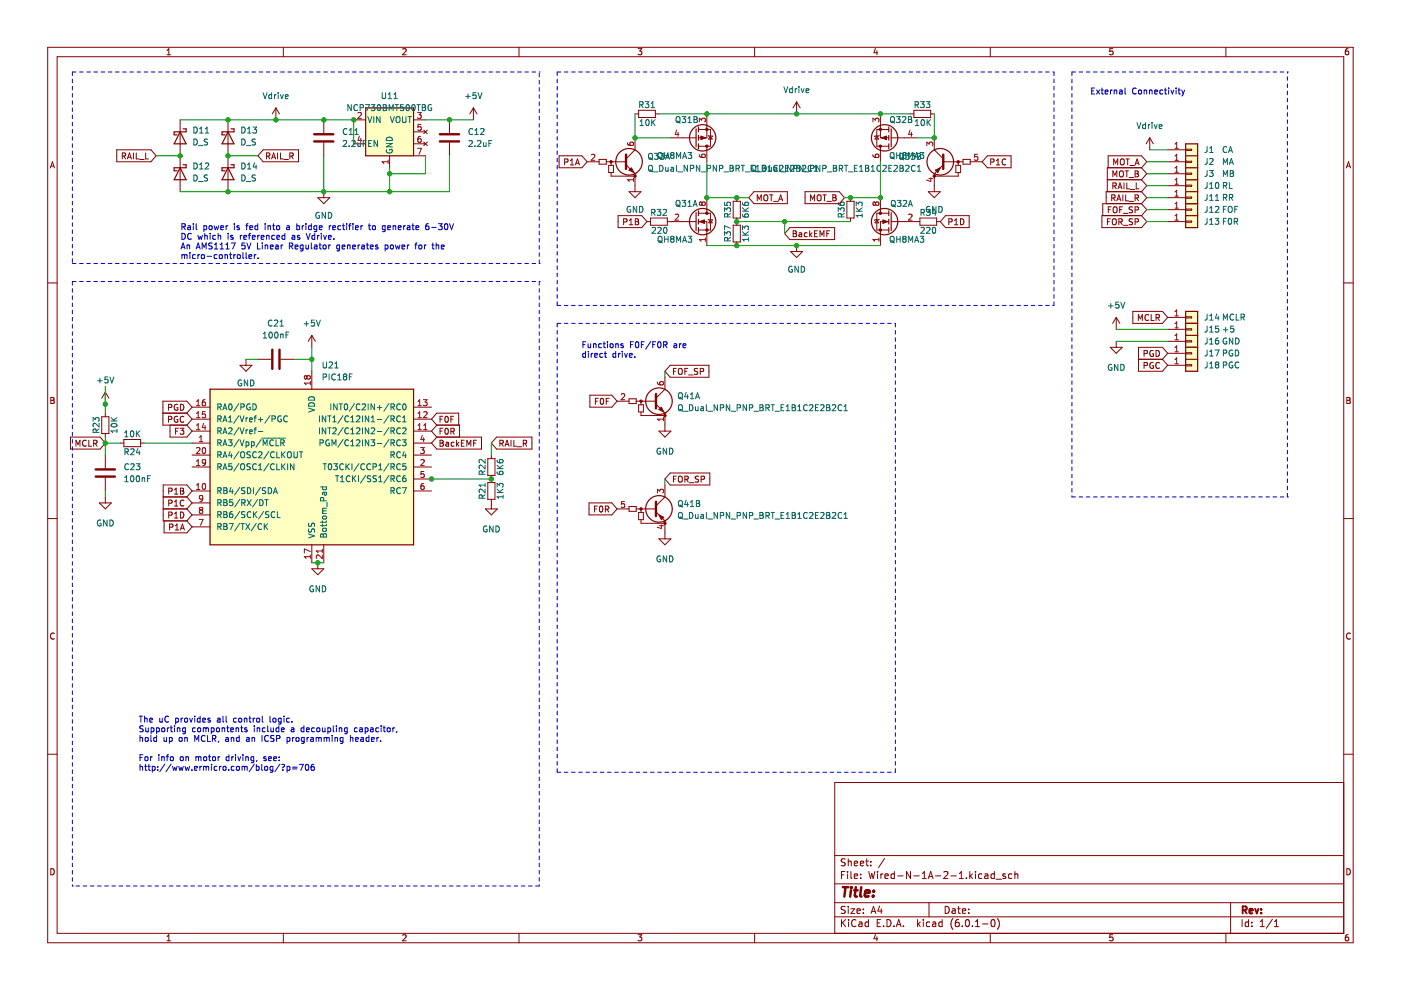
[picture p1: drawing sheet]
<svg xmlns="http://www.w3.org/2000/svg" width="297mm" height="210mm" viewBox="0 0 297 210" stroke-linecap="round" stroke-linejoin="round" font-family="sans-serif">
<path d="M.1 0h297v209.8h-297z" fill-rule="evenodd" fill="#fff" stroke="#fff" stroke-width=".21"/>
<g fill="none" stroke="#840000" stroke-width=".21">
<path d="M10.1 10h276.8v189.9h-276.8zM12.1 12h272.8v185.9h-272.8zM35.4 11.6h.8M35.4 10.7l.4-.4v1.3M60.1 10v2M85.4 10.4l.5-.1 .2 .4-.8 .9h.8M110 10v2M135.3 10.3h.8l-.5 .5 .4 .1v.6l-.2 .1-.5-.1M160 10v2M185.6 10.3l-.3 .9h.8M185.9 10.8v.8M210 10v2"/>
<path d="M235.9 10.3h-.6v.6h.6v.6l-.1 .1-.5-.1M259.9 10v2M285.8 10.3l-.3 .1-.2 .2-.1 .8 .3 .2 .4-.1-.1-.6-.3-.1-.3 .3M10.7 35.6l.4-1.3 .4 1.3M10.8 35.2h.6M24.8 31.8h7.2l1.1 1.2-1.1 1.3h-7.2zM25.9 33.1l.6-.1 .1-.5-.7-.1v1.3M26.2 33.1l.5 .6M27 33.7l.4-1.3 .5 1.3M27.1 33.3h.6M28.3 32.4v1.3M28.9 32.4v1.3h.6"/>
<path d="M29.6 33.8h1M30.9 32.4v1.3h.6M38.2 25.4v15.2M48.3 25.4v15.2M55.8 31.8h7.5v2.5h-7.5l-1.1-1.3zM56.5 33.1l.6-.1 .1-.5-.7-.1v1.3M56.8 33.1l.4 .6M57.6 33.7l.4-1.3 .4 1.3M57.7 33.3h.6M58.5 22.9l-.8 1.2M58.5 22.9v2.5M58.5 22.9l.8 1.2"/>
<path d="M58.9 32.4v1.3M59.5 32.4v1.3h.6M60.2 33.8h1M61.5 33.1l.6-.1v-.5l-.6-.1v1.3M61.8 33.1l.4 .6M68.6 25.4v2.8M68.6 30.2v2.8M75 30.5h2.5M75 25.4h2.5M82.6 33v2.6M87.7 28h2.5M87.7 30.5h2.5"/>
<path d="M87.7 33h2.5M87.7 25.4h2.5M89.8 27.6l.8 .7M89.8 30.1l.8 .8M90.6 27.6l-.8 .7M90.6 30.1l-.8 .8M95.3 25.4v2.8M95.3 30.2v2.8M100.4 22.9l-.8 1.2M100.4 22.9v2.5M100.4 22.9l.7 1.2M118.5 33h4.9l1.1 1.3-1.1 1.3h-4.9z"/>
<path d="M119.7 34.4l.6-.1 .1-.5-.7-.1v1.3M120.9 35h.7M120.9 34.1l.4-.4v1.3M122 35l.4-1.3 .5 1.3M122.1 34.6h.6M124.5 34.3h2.5M127 33.8h1.5v1h-1.5zM128.5 34.3h4.1M129.1 35.1h1v1.5h-1zM129.6 34.3v.8M129.6 36.6v.7h5M132.7 34.9l1.9 1.9"/>
<path d="M134.6 36.8h.1M134.6 24.1h.8M134.6 29.2v2.6l-1.9 1.9M134.6 36.8v3.8M135.4 23.4h3.5v1.5h-3.5zM138.9 24.1h.8M142.2 29.2h5.4M148.1 27.4h2.5v3.6h-2.5M149.9 24.1v5.1h-1.8M149.9 31v3.3M150.1 28.7l1 .3M150.6 28.8l.4 .7h-.8z"/>
<path d="M168.9 21.6l-.8 1.3M168.9 21.6v2.5M168.9 21.6l.8 1.3M185.9 28.8l.4 .7h-.8zM186.4 28.7l-1 .3M186.7 24.1v5.1h1.7M186.7 31v3.3M188.4 27.4h-2.5v3.6h2.5M188.9 29.2h5.4M193 24.1h.8M193.8 23.4h3.5v1.5h-3.5zM197.3 24.1h.8"/>
<path d="M198.1 36.8h.1M198.1 29.2v2.6l1.9 1.9M198.1 36.8v3.8M200 34.9l-1.9 1.9M200.1 34.3h4.1M202.7 35.1h1v1.5h-1zM203.2 36.6v.7h-5.1M203.2 34.3v.8M204.2 33.8h1.5v1h-1.5zM205.7 34.3h2.5M209.3 33h5.1v2.6h-5.1l-1.1-1.3zM210 34.4l.7-.1v-.5l-.7-.1v1.3"/>
<path d="M211.3 35h.7M211.3 34.1l.3-.4v1.3M213.2 33.8a.56 .56 0 0 0-.7 .5 .56 .56 0 0 0 .7 .5M234.8 38.1h7.2M235 35.6v-2.6h7l1.1 1.3-1.1 1.3M235.9 39.4h.7v-.5l-.7-.1v1.2M235.9 37.5v-1.3l.5 .9 .4-.9v1.3M236.1 35v-1.3l.5 .9 .4-.9v1.3M236.2 39.4l.5 .6M237.2 39.7h.6M237.4 36.4l.2-.2a.43 .43 0 0 1 .6 .5v.4a.42 .42 0 0 1-.4 .4 .42 .42 0 0 1-.5-.4zM237.6 33.9l.2-.2a.43 .43 0 0 1 .6 .4v.4a.42 .42 0 0 1-.5 .5 .42 .42 0 0 1-.4-.5z"/>
<path d="M238.3 38.8v1.2M238.5 36.2h.8M238.7 33.7h.8M238.9 38.8v1.2h.6M238.9 36.2v1.3M239.1 33.7v1.3M239.4 37.6h1M239.6 35.1h.9M240.7 36.8h.4M240.7 36.2h.4l.2 .3-.2 .3 .2 .2 .1 .3-.3 .2h-.4zM240.7 35l.4-1.3 .4 1.3M240.8 34.6h.6"/>
<path d="M240.9 38.8v1.2h.6M242 35.6h-7.2v5M242 38.1l1.1 1.3-1.1 1.2M242 35.6l1.1 1.2-1.1 1.3M243.8 29.2l-.8 1.3M243.8 29.2v2.6M243.8 29.2l.7 1.3M247.6 31.8h3.8M247.6 39.4h3.8M247.6 34.3h3.8M247.6 36.8h3.8M251.4 31.6h1.3v.3h-1.3z"/>
<path d="M251.4 34.2h1.3v.2h-1.3zM251.4 36.7h1.3v.3h-1.3zM251.4 39.2h1.3v.3h-1.3zM285.5 35.6l.4-1.3 .4 1.3M285.6 35.2h.6M10.1 60h2M67.4 41.9h2.5l-1.3 1.3zM68.6 40.6v1.3M131 45.7h5.1l1.1 1.3-1.1 1.3h-5.1zM132.2 47.1l.6-.1 .1-.5-.7-.1v1.3M133.4 40.6h2.5l-1.3 1.3zM133.4 47.7h.8"/>
<path d="M133.4 46.7l.4-.3v1.3M134.7 47h.4M134.7 46.4h.4l.3 .2-.3 .4 .3 .1v.3l-.2 .3h-.5zM137.2 47h.7M137.9 46.2h3.6v1.6h-3.6zM141.5 47h6.1M148.1 47h1.8v5.1M148.1 45.2h2.5v3.6h-2.5M149.9 41.9v3.3M150.1 46.5l1 .2M150.6 46.6l.4 .6h-.8zM155.4 42.7h1.6v3.5h-1.6z"/>
<path d="M155.4 47.8h1.6v3.5h-1.6zM156.2 41.9v.8M156.2 46.2v1.6M156.2 51.3v.8M159.9 40.6h7v2.6h-7l-1.2-1.3zM160.6 42.6v-1.3l.4 .9 .4-.9v1.3M162 41.5l.2-.2a.43 .43 0 0 1 .6 .4v.5a.42 .42 0 0 1-.4 .4 .42 .42 0 0 1-.5-.4zM163.2 41.3h.7M163.5 41.3v1.3M164 42.7h1M165.1 42.6l.4-1.3 .4 1.3M165.2 42.2h.6"/>
<path d="M167.5 48.3h9.5v2.5h-9.5l-1.1-1.3zM167.6 53.3h2.6l-1.3 1.3zM168.2 48.9h.4l.2 .3-.2 .3 .2 .1 .1 .4-.2 .2h-.5zM168.2 49.5h.4M168.9 52.1v1.2M169.4 49.4h.5l.1 .8M170 49.6l-.6 .3 .2 .3 .4-.1M170.7 40.6h7.2l1.2 1.3-1.2 1.3h-7.2zM171.1 49.4l-.3-.1-.3 .3 .1 .5h.5M171.7 48.9v1.3M171.8 49.7l.4 .5M171.9 42.6v-1.3l.4 .9 .4-.9v1.3"/>
<path d="M172.2 49.3l-.5 .5M172.7 49.5h.4M173.3 48.9h-.6v1.3h.6M173.3 41.5l.3-.2a.43 .43 0 0 1 .5 .4v.5a.42 .42 0 0 1-.4 .4 .42 .42 0 0 1-.4-.4zM173.8 50.2v-1.3l.5 .9 .4-.9v1.3M174.5 41.3h.7M174.8 41.3v1.3M175.3 49.5h.4M175.3 42.7h1M175.9 48.9h-.6v1.3M176.6 41.9h.4M176.6 41.3h.4l.2 .3-.2 .3 .2 .1 .1 .3-.2 .3h-.5z"/>
<path d="M179.6 42.7h1.5v3.5h-1.5zM180.3 41.9v.8M180.3 46.2v.8M185.9 46.6l.4 .6h-.8zM186.4 46.5l-1 .2M186.7 41.9v3.3M188.4 47h-1.7v5.1M188.4 45.2h-2.5v3.6h2.5M188.9 47h6.1M195 46.2h3.6v1.6h-3.6zM196.8 40.6h2.6l-1.3 1.3zM198.6 47h.8"/>
<path d="M200.5 45.7h5v2.6h-5l-1.1-1.3zM201.2 47.1l.6-.1v-.5l-.6-.1v1.3M202.4 47.7h.7M202.4 46.7l.3-.3v1.3M203.6 46.4a.64 .64 0 0 1 .8 .6 .64 .64 0 0 1-.8 .7zM233.6 45.7h8.4l1.1 1.3-1.1 1.3h-8.4zM234.8 47h.4M235 44.5h.4M235.4 46.4h-.6v1.3M235.6 43.8h-.6v1.3M235.7 42l.6-.1 .1-.5-.7-.1v1.3M235.9 46.6l.2-.2a.43 .43 0 0 1 .6 .4v.4a.42 .42 0 0 1-.5 .5 .42 .42 0 0 1-.4-.5z"/>
<path d="M236 42l.4 .6M236.1 44l.2-.2a.43 .43 0 0 1 .6 .5v.4a.42 .42 0 0 1-.5 .4 .42 .42 0 0 1-.4-.4zM236.8 42.6l.4-1.3 .4 1.3M236.9 42.2h.6M237 40l.5-1.2 .4 1.2M237.2 47.1l.6-.1 .1-.5-.7-.1v1.3M237.4 44.5h.4M237.5 47.1l.4 .6M238 43.8h-.6v1.3M238.1 41.3v1.3M238.2 45.2h.9M238.2 47.8h.9"/>
<path d="M238.7 41.3v1.3h.6M239.4 42.7h1M239.6 40.2h1M240.1 46.4h-.5l-.2 .2 .1 .3 .6 .3v.3l-.7 .1M240.1 43.9l-.5-.1-.2 .3 .1 .3 .6 .2v.4l-.7 .1M240.7 47.1l.6-.1v-.5l-.6-.1v1.3M240.7 42l.6-.1v-.5l-.6-.1v1.3M240.7 44.5h.6v-.5l-.6-.2v1.3M241 42l.4 .6M242 40.6h-7.5v2.6M242 43.2h-8.2v2.5M242 43.2l1.1 1.3-1.1 1.2"/>
<path d="M242 40.6l1.1 1.3-1.1 1.3M247.6 44.5h3.8M247.6 47h3.8M247.6 41.9h3.8M251.4 41.8h1.3v.2h-1.3zM251.4 44.3h1.3v.3h-1.3zM251.4 46.9h1.3v.2h-1.3zM284.9 60h2M50.9 77.4h2.5l-1.2 1.3zM52.2 76.2v1.2M54.7 76.2h2.8M59.5 76.2h2.8"/>
<path d="M66.1 71.1l-.8 1.3M66.1 71.1v2.5M66.1 78.7v3.8M66.1 71.1l.8 1.3M141 80v2.5l-1.9 1.9M142.1 77.4h8.2v2.6h-8.2l-1.1-1.3zM142.8 78.7h.4M143.4 78.1h-.6v1.3M143.9 78.3l.2-.2a.43 .43 0 0 1 .6 .4v.5a.42 .42 0 0 1-.5 .4 .42 .42 0 0 1-.4-.4zM145.2 78.7h.4M145.8 78.1h-.6v1.3M146 79.5h1"/>
<path d="M147.9 78.2h-.6v.4l.5 .2 .1 .3-.2 .3-.5-.1M148.5 78.8l.6-.1v-.5l-.6-.1v1.3M235.4 73.6h2.5l-1.2 1.3zM236.7 67.3v2.5M236.7 72.4v1.2M236.7 67.3l-.8 1.3M236.7 67.3l.7 1.3M240.2 66h6.3l1.1 1.3-1.1 1.3h-6.3zM241.4 68v-1.3l.4 .9 .4-.9v1.3M241.4 76.2h5.1M242.6 75l.6-.1v-.5l-.6-.1v1.3M242.6 77.5l.6-.1v-.4l-.6-.2v1.3"/>
<path d="M243.5 66.8a.56 .56 0 0 0-.8 .5 .56 .56 0 0 0 .8 .5M244.1 66.7v1.3h.6M244.5 74.4a.58 .58 0 0 0-.7 .6 .58 .58 0 0 0 .8 .5v-.5h-.3M244.5 76.9a.58 .58 0 0 0-.7 .6 .58 .58 0 0 0 .8 .5v-.4h-.3M245.1 67.4l.6-.1 .1-.5-.7-.1v1.3M245.1 74.3a.64 .64 0 0 1 .7 .6 .64 .64 0 0 1-.7 .7zM245.4 67.4l.4 .6M245.8 77a.56 .56 0 0 0-.8 .5 .56 .56 0 0 0 .8 .5M246.5 76.2l1.1 1.2M247.6 72.4h3.8M247.6 67.3h3.8M247.6 69.8h3.8"/>
<path d="M247.6 77.4h3.8M247.6 74.9h3.8M247.6 74.9l-1.1-1.3h-5.1v5.1h5.1l1.1-1.3M247.6 74.9l-1.1 1.3M251.4 67.2h1.3v.2h-1.3zM251.4 69.7h1.3v.3h-1.3zM251.4 72.2h1.3v.3h-1.3zM251.4 74.8h1.3v.2h-1.3zM251.4 77.3h1.3v.3h-1.3zM10.8 84.3h.4l.3 .2-.3 .4 .3 .1v.3l-.2 .3h-.5zM10.8 84.9h.4M14.9 92.7h6.3l1.1 1.2-1.1 1.3h-6.3z"/>
<path d="M16.1 94.6v-1.3l.4 .9 .5-.9v1.3M18.3 93.5a.56 .56 0 0 0-.8 .5 .56 .56 0 0 0 .8 .5M18.8 93.3v1.3h.6M19.9 94l.6-.1v-.4l-.6-.2v1.3M20.2 94l.4 .6M21.6 88.4h1.5v3.5h-1.5zM22.3 83.2v2.5M22.3 87.6v.8M22.3 91.9v.8M22.3 96.5v2.8M22.3 83.2l-.7 1.2M22.3 83.2l.8 1.2"/>
<path d="M25.5 93.9h.8M26.3 93.2h3.5v1.5h-3.5zM29.8 93.9h.8M34.5 87.6h5.1M35.7 86.4l.6-.1 .1-.5-.7-.1v1.3M35.7 88.9h.6l.1-.5-.7-.1v1.2M36.1 90.1v2.6h3.5l1.1-1.3M37.2 91.4h.5M37.7 85.8a.58 .58 0 0 0-.8 .6 .58 .58 0 0 0 .8 .5v-.4h-.2M37.7 88.3a.58 .58 0 0 0-.8 .6 .58 .58 0 0 0 .8 .5v-.4h-.2M37.8 90.8h-.6v1.3M38.2 90.8h.8l-.4 .5 .3 .1v.5l-.2 .2-.5-.2"/>
<path d="M38.3 85.7a.64 .64 0 0 1 .7 .7 .64 .64 0 0 1-.7 .6zM39 88.4a.56 .56 0 0 0-.8 .5 .56 .56 0 0 0 .8 .5M39.6 90.1l1.1 1.3M39.6 87.6l1.1 1.3M40.7 93.9h3.8M40.7 91.4h3.8M40.7 88.9h3.8M40.7 86.3h3.8M40.7 99h3.8M40.7 96.5h3.8M40.7 86.3l-1.1-1.2h-5.1v5h5.1M40.7 86.3l-1.1 1.3"/>
<path d="M40.7 88.9l-1.1 1.2M87.7 93.9h3.8M87.7 91.4h3.8M87.7 88.9h3.8M87.7 86.3h3.8M87.7 99h3.8M87.7 96.5h3.8M91.5 88.9l1.1-1.3h4.7v2.5M91.5 88.9l1.1 1.2M91.5 91.4l1.1 1.3M92.6 92.7h9.5v2.5h-9.5l-1.1-1.3M92.6 92.7l-1.1 1.2"/>
<path d="M92.6 90.1h4.8v2.6M92.6 90.1l-1.1 1.3M93.3 93.3h.4l.3 .3-.3 .3 .3 .2v.3l-.2 .2h-.5zM93.3 93.9h.4M93.3 91.4h.4M93.3 88.9h.4M93.9 88.3h-.6v1.2M93.9 90.8h-.6v1.3M94.4 90.9l.2-.1a.68 .68 0 0 1 .5 .6 .68 .68 0 0 1-.5 .7l-.3-.5zM94.4 88.4l.2-.1a.68 .68 0 0 1 .5 .6 .68 .68 0 0 1-.5 .6l-.3-.5zM94.6 93.8h.5v.8M95.1 94.1l-.6 .2 .2 .3 .4-.1"/>
<path d="M95.6 88.9h.4M95.6 91.5l.6-.1 .1-.5-.7-.1v1.3M95.9 91.5l.4 .6M96.2 88.3h-.6v1.2M96.3 93.8h-.4l-.2 .2 .1 .5h.5M96.8 93.3v1.3M96.9 94.1l.4 .5M97.3 93.8l-.5 .4M97.8 93.9h.5M98.4 93.3h-.6v1.3h.6M99 94.6v-1.3l.4 .9 .4-.9v1.3M100.4 93.9h.5"/>
<path d="M101 93.3h-.6v1.3M103.4 97.2h1.5v3.6h-1.5zM104.2 96.5v.7M105.3 92.7h7.5v2.5h-7.5l-1.1-1.3zM106 94l.6-.1 .1-.4-.7-.2v1.3M106.3 94l.4 .6M107.1 94.6l.4-1.3 .4 1.3M107.2 94.2h.6M108.3 93.3v1.3M108.9 93.3v1.3h.7M109.7 94.7h.9M110.9 94l.6-.1 .1-.4-.7-.2v1.3"/>
<path d="M111.2 94l.5 .6M125.1 83.8h4.6l1.1 1.3-1.1 1.2h-4.6zM126.2 85.1h.5M126.8 84.5h-.6v1.2M127.4 84.6l.2-.1a.68 .68 0 0 1 .4 .6 .68 .68 0 0 1-.4 .6l-.3-.5zM128.5 85.1h.5M129.1 84.5h-.6v1.2M130.8 85.1h2.6M133.4 84.6h1.5v1h-1.5zM134.9 85.1h4M135.4 85.8h1v1.5h-1zM135.9 85.1v.7"/>
<path d="M135.9 87.3v.8h5.1M139.1 85.7l1.9 1.9M139.7 91.4h2.5l-1.2 1.3zM141 87.6h.1M141 87.6v3.8M285.6 84.3h.4l.2 .2-.2 .4 .2 .1 .1 .3-.2 .3h-.5zM285.6 84.9h.4M10.1 110h2M21.1 106.6h2.5l-1.3 1.3zM22.3 101.3v2.8M22.3 105.4v1.2M34.6 107.9h5"/>
<path d="M34.6 105.4h5M34.8 110.4v2.6h4.8l1.1-1.3M35.8 104.2l.6-.1v-.5l-.6-.1v1.3M35.8 106.7l.6-.1v-.4l-.6-.2v1.3M35.8 109.2h.6v-.5l-.6-.1v1.2M36 111.8l.6-.1v-.5l-.6-.1v1.3M37 107.3h.7M37 109.8h.7M37 103.9l.3-.4v1.3M37 106.4l.3-.4v1.3M37 108.9l.3-.3v1.2M37 104.8h.7"/>
<path d="M37.2 111.5l.3-.4v1.3M37.2 112.4h.7M38.3 103.5h.4l.2 .2-.2 .4 .2 .1 .1 .3-.3 .3h-.4zM38.3 104.1h.4M38.3 108.6a.64 .64 0 0 1 .7 .6 .64 .64 0 0 1-.7 .6zM38.3 112.4l.4-1.3 .4 1.3M38.4 112h.6M39 106.2a.56 .56 0 0 0-.8 .5 .56 .56 0 0 0 .8 .5M39.6 110.4l1.1 1.3M39.6 107.9l1.1 1.3M39.6 105.4l1.1 1.2M40.7 104.1h3.8"/>
<path d="M40.7 111.7h3.8M40.7 109.2h3.8M40.7 106.6h3.8M40.7 104.1l-1.1-1.3h-5v7.6h5M40.7 109.2l-1.1 1.2M40.7 106.6l-1.1 1.3M40.7 104.1l-1.1 1.3M66.1 115.5v3.8M67.4 119.3v1.3M68.6 115.5v3.8M87.7 104.1h3.8M87.7 101.6h3.8"/>
<path d="M102.9 107.9h2.5l-1.2 1.3zM103.4 102.3h1.5v3.6h-1.5zM104.2 100.8v1.5M104.2 105.9v2M124.9 106.6h4.8l1.1 1.3-1.1 1.3h-4.8zM126.1 107.9h.4M126.7 107.3h-.6v1.3M127.2 107.4l.2-.1a.68 .68 0 0 1 .4 .6 .68 .68 0 0 1-.4 .7l-.3-.5zM128.4 108l.6-.1v-.5l-.6-.1v1.3M128.7 108l.4 .6M130.8 107.9h2.6M133.4 107.4h1.5v1h-1.5z"/>
<path d="M134.9 107.9h4M135.4 108.7h1v1.5h-1zM135.9 107.9v.8M135.9 110.2v.7h5.1M139.1 108.5l1.9 1.9M139.7 114.2h2.5l-1.2 1.3zM141 110.4h.1M141 102.8v2.6l-1.9 1.9M141 110.4v3.8M142.1 100.3h8.4v2.5h-8.4l-1.1-1.2zM142.8 101.6h.4M143.4 101h-.6v1.2"/>
<path d="M143.9 101.1l.2-.1a.43 .43 0 0 1 .6 .4v.4a.42 .42 0 0 1-.5 .4 .42 .42 0 0 1-.4-.4zM145.2 101.6h.6l.1-.5-.7-.1v1.2M145.5 101.6l.4 .6M146.2 102.3h.9M148.1 101h-.5l-.2 .2 .1 .3 .5 .2v.4l-.6 .1M148.7 101.6h.6v-.5l-.6-.1v1.2M284.9 110h2M11.5 134.3a.58 .58 0 0 0-.8 .6 .58 .58 0 0 0 .8 .5M66.1 120.6h2.5l-1.2 1.3zM286.3 134.3a.58 .58 0 0 0-.8 .6 .58 .58 0 0 0 .8 .5M10.1 159.9h2M284.9 159.9h2"/>
<path d="M284.9 165.9h-107.9v32M10.8 184.2a.66 .66 0 0 1 .7 .6 .66 .66 0 0 1-.7 .7zM35.4 198.5l.4-.3v1.3M35.4 199.5h.8M60.1 197.9v2M85.4 198.3l.5-.1 .2 .3-.8 1h.8M110 197.9v2M135.3 198.2h.8l-.5 .5 .4 .1v.6l-.2 .1-.5-.1M160 197.9v2M177 194.4h107.9M177 191.4h107.9M177 187.4h107.9"/>
<path d="M177 181.4h107.9M178.4 195v1.5M178.4 185.5h.5M178.6 195.6l.7 .9M179.1 184.8h-.7v1.5M179.2 192.2h-.6l-.3 .3 .2 .3 .6 .3v.4l-.2 .2-.6-.1M179.2 182.2l-.6-.1-.2 .1v.5l.7 .2 .1 .4-.3 .3-.6-.1M179.3 195l-.9 .8M179.7 184.8v.1M179.7 185.3v1M179.8 182.1v1.5M179.8 192.2v.1"/>
<path d="M179.8 192.7v1M179.8 182.7l.3-.1 .3 .1 .1 .9M179.9 195v.1M179.9 195.5v1M180.4 192.7h.8l-.8 1h.8M180.4 184.8v1.3l.2 .2M181.1 185.8l.7-.2v-.3h-.5l-.2 .2 .1 .7h.6M181.1 183.1l.7-.2v-.2l-.5-.1-.2 .2 .1 .7h.6M181.5 195.1a.71 .71 0 0 0-1 .5 .71 .71 0 0 0 .7 .9l.3-.2M181.7 193.2l.7-.2-.1-.3h-.4l-.2 .2 .1 .7h.5M182.1 195.5h.6l.1 1M182.4 183.1l.7-.2v-.2l-.5-.1-.2 .2 .1 .7h.6"/>
<path d="M182.5 186.1v.2M182.5 185.3v.2M182.8 195.8l-.5 .1-.2 .2 .2 .4 .5-.1M183.1 193.5v.2M183.1 192.7v.2M183.6 182.6h.5M183.8 182.1v1.3l.3 .2M184.1 195.5h-.4l-.3 .3 .2 .6h.5M184.1 195v1.5M184.2 184.8l.4 1.5 .2-1.1 .3 1.1 .4-1.5M184.6 183.4v.2M184.6 182.7v.1"/>
<path d="M184.7 193.7l.5-1.5 .5 1.5M184.8 193.2h.8M185.6 198.1l-.3 .9h.8M185.9 198.6v.9M186 195.7h.5M186.1 184.8v.1M186.1 185.3v1M186.5 192.1l-.4 1.1h1M186.7 195h-.7v1.5h.7M186.8 185.3v1M186.8 192.7v1M187.2 185.3l-.4 .3"/>
<path d="M187.3 196.3v.2M187.6 182l-1.3 1.9M187.6 185.8l.7-.2v-.3h-.5l-.2 .2 .1 .7h.6M188.1 195a.76 .76 0 0 1 .8 .7 .76 .76 0 0 1-.8 .8zM189.6 196.3v.2M189.6 185.3h-.4l-.3 .3 .2 .6h.5M189.6 184.8v1.5M190 196.5l.5-1.5 .5 1.5M190.2 196h.7M190.3 185.7h1.2M191.5 196.3v.2M193 184.8v1.5l-.8-1.5v1.5"/>
<path d="M193.8 185.7h1.1M194.5 195v1.5M194.7 195.9l.4 .6M195.1 195.5l-.6 .5M195.5 186.3h.9M195.5 185.2l.5-.4v1.5M195.8 195v.1M195.8 195.5v1M196.8 186.3l.5-1.5 .5 1.5M197 191.4v3M197 185.8h.7M197.1 195.5h-.4l-.3 .3 .1 .6h.6"/>
<path d="M197.8 195.5h.5l.1 1M198.3 185.7h1.2M198.4 195.8l-.5 .1-.2 .2 .2 .4 .5-.1M199.8 195.5h-.5l-.3 .3 .2 .6h.6M199.8 195v1.5M200.1 184.9l.6-.1 .3 .4-1 1.1h1M200.4 192.2a.76 .76 0 0 1 .9 .7 .76 .76 0 0 1-.9 .8zM201.6 185.7h1.2M201.9 192.7h.6v1M202 194.8a1.72 1.72 0 0 0 0 2.2M202.5 193l-.5 .1-.2 .2 .2 .4 .5-.1M203 192.7h.6"/>
<path d="M203.3 192.2v1.3l.3 .2M203.3 195h-.5a1.01 1.01 0 0 0 0 1.5l.5-.2 .1-.5-.3-.3-.4 .1-.2 .2M203.4 186.3h.9M203.4 185.2l.4-.4v1.5M204 193.2l.8-.2-.1-.3h-.4l-.3 .2 .1 .7h.6M204 196.3v.2M204.8 195.1l.2-.1a.8 .8 0 0 1 .6 .7 .8 .8 0 0 1-.6 .8l-.3-.6zM204.9 186.1v.2M205.4 193.5v.2M205.4 192.7v.2M205.6 184.8v1.5M205.8 185.7l.4 .6"/>
<path d="M206.2 196.3v.2M206.2 185.3l-.6 .5M206.8 196.5h.9M206.8 195.4l.5-.4v1.5M206.8 184.8v.1M206.8 185.3v1M208.2 185.3h-.4l-.3 .3 .1 .6h.6M208.3 195.9h1.2M208.8 185.3h.6l.1 1M209.5 185.6l-.5 .1-.3 .2 .3 .4 .5-.1M210 197.9v2M210.2 195.1l.3-.1a.8 .8 0 0 1 .5 .7 .8 .8 0 0 1-.5 .8l-.4-.6z"/>
<path d="M210.8 185.3h-.4l-.3 .3 .1 .6h.6M210.8 184.8v1.5M211.2 186.4h1.1M211.5 194.8a1.72 1.72 0 0 1 0 2.2M213.2 185.3h-.4l-.2 .2 .1 .2 .5 .1v.4h-.6M214.5 185.3h-.4l-.3 .3 .2 .6h.5M215.2 185.4l.2-.1h.3l.1 1M215.2 184.8v1.5M235.9 198.2h-.6v.6l.6-.1v.7l-.1 .1-.5-.1M259.9 197.9v2M260.9 191.4v6.5M263.3 195v1.5"/>
<path d="M264.7 195.5h-.4l-.3 .3 .1 .6h.6M264.7 195v1.5M265.4 196.3v.2M265.4 195.5v.2M267.2 196.5h.9M267.2 195.4l.4-.4v1.5M269.8 194.9l-1.3 1.9M270.2 196.5h.9M270.2 195.4l.4-.4v1.5M285.6 184.2a.66 .66 0 0 1 .7 .6 .66 .66 0 0 1-.7 .7zM285.8 198.2h-.3l-.2 .3-.1 .7 .3 .3 .4-.1-.1-.7h-.3l-.3 .2"/>
</g>
<path d="M263.5 193l.7-.1 .1-.2v-.4l-.8-.1v1.5M263.8 193l.5 .7M264.9 193.2l.7-.2-.1-.3h-.4l-.2 .2 .1 .7h.5M266.1 192.7l.4 1 .3-1M267.4 193.5v.2M267.4 192.7v.2" fill="none" stroke="#840000" stroke-width=".39"/>
<path d="M178.7 188.1h1.1M179.3 188.1l-.3 2M180.4 188.8l-.1 1.3M180.5 188.1v.2M181.1 188.8h.7M181.5 188.1l-.3 1.7 .1 .2 .4 .1M182.6 188.1l-.2 1.7 .2 .3M183.4 189.4l1-.2-.1-.3-.5-.1-.4 .3v.9h.8M185.1 189.9v.2M185.3 188.9l-.1 .2" fill="none" stroke="#840000" stroke-width=".52"/>
<g fill="#ffffc2" stroke="#ffffc2" stroke-width=".25">
<path d="M251.4 43.2h2.5v2.5h-2.5z" fill-rule="evenodd"/>
<path d="M251.4 45.7h2.5v2.6h-2.5z" fill-rule="evenodd"/>
<path d="M251.4 71.1h2.5v2.5h-2.5z" fill-rule="evenodd"/>
<path d="M251.4 66h2.5v2.6h-2.5z" fill-rule="evenodd"/>
<path d="M251.4 68.6h2.5v2.5h-2.5z" fill-rule="evenodd"/>
<path d="M77.5 22.9h10.2v10.1h-10.2z" fill-rule="evenodd"/>
<path d="M251.4 30.5h2.5v2.5h-2.5z" fill-rule="evenodd"/>
<path d="M251.4 38.1h2.5v2.5h-2.5z" fill-rule="evenodd"/>
<path d="M251.4 33h2.5v2.6h-2.5z" fill-rule="evenodd"/>
<path d="M251.4 40.6h2.5v2.6h-2.5z" fill-rule="evenodd"/>
<path d="M251.4 35.6h2.5v2.5h-2.5z" fill-rule="evenodd"/>
<path d="M251.4 76.2h2.5v2.5h-2.5z" fill-rule="evenodd"/>
<path d="M251.4 73.6h2.5v2.6h-2.5z" fill-rule="evenodd"/>
<path d="M44.5 82.5h43.2v33h-43.2z" fill-rule="evenodd"/>
</g>
<g fill="none" stroke="#840000" stroke-width=".25">
<path d="M38.2 28l1.3 2.5h-2.6zM38.2 35.6l1.3 2.5h-2.6zM38.8 27.3h.7v.7h-2.6v.6h.7M38.8 34.9h.7v.7h-2.6v.6h.7M48.3 28l1.3 2.5h-2.5zM48.3 35.6l1.3 2.5h-2.5zM49 27.3h.6v.7h-2.5v.6h.6M49 34.9h.6v.7h-2.5v.6h.6M77.5 22.9h10.2v10.1h-10.2zM147.6 27.3v3.8M148.1 26.9v1.1M148.1 28.7v1"/>
<path d="M148.1 30.5v1M188.4 26.9v1.1M188.4 28.7v1M188.4 30.5v1M188.9 27.3v3.8M251.4 30.5h2.5v17.8h-2.5zM251.4 38.1h2.5M251.4 35.6h2.5M251.4 33h2.5M147.6 45.1v3.8M148.1 44.7v1M148.1 46.5v1"/>
<path d="M148.1 48.3v1M188.4 44.7v1M188.4 46.5v1M188.4 48.3v1M188.9 45.1v3.8M251.4 45.7h2.5M251.4 43.2h2.5M251.4 40.6h2.5M251.4 66h2.5v12.7h-2.5zM251.4 73.6h2.5M251.4 71.1h2.5M251.4 68.6h2.5"/>
<path d="M251.4 76.2h2.5M44.5 82.5h43.2v33h-43.2z"/>
<circle cx="133.4" cy="34.3" r="2.82"/>
<circle cx="149" cy="29.2" r="2.79"/>
<circle cx="187.6" cy="29.2" r="2.79"/>
<circle cx="199.4" cy="34.3" r="2.82"/>
<circle cx="149" cy="47" r="2.79"/>
<circle cx="187.6" cy="47" r="2.79"/>
<circle cx="139.7" cy="85.1" r="2.82"/>
<circle cx="139.7" cy="107.9" r="2.82"/>
</g>
<g fill="none" stroke="#a90000" stroke-width=".21">
<path d="M75.9 24l.5-.2 .2 .4-.8 .9h.8M76.2 28.8l-.3 1h.8M76.5 29.3v.9M82.3 33.9v.8M82.3 34.3h-1.3l.4 .4M88.5 23.8h.8l-.4 .5 .4 .1v.6l-.2 .1-.6-.1M88.5 31.4h.9l-.6 1.3M89.2 28.9l-.4 .1-.2 .2v.7l.2 .3 .5-.1-.1-.6-.4-.1-.2 .2M89.3 26.4h-.7v.6l.6-.1 .1 .6-.2 .1-.5-.1M125.4 32.8l.5-.1 .2 .4-.8 .9h.8M133.1 30.3v.3l.3 .2 .7 .1 .2-.3-.1-.4-.6 .1-.1 .3 .3 .3M134.3 37.7v.8"/>
<path d="M134.3 38.1h-1.2l.3 .4M143.5 27.6l-.3 .9h.7M143.8 28.1v.8M148.3 25.8v-.7l.5 .4 .1-.4h.5l.1 .2-.1 .5M148.3 32.8v.4l.3 .1 .7 .1 .2-.2-.1-.5-.6 .1v.4l.2 .2M185.1 25.8v-.7l.5 .4 .1-.4h.5l.1 .2-.1 .5M185.1 32.8v.4l.3 .1 .7 .1 .2-.2-.1-.5-.6 .1v.4l.2 .2M192.9 27.6l-.3 .9h.8M193.3 28.1v.8M196.5 30.9v-.8l.5 .5 .1-.4h.5l.2 .2-.2 .5M196.9 37.9h.9M197.3 37.7v.8l-.9-.3"/>
<path d="M207.3 32.7h-.6l-.1 .6h.6l.1 .6-.2 .1-.5-.1M249.1 30.5l.4-.3v1.2M249.1 33.1l.4-.4v1.3M249.1 35.6l.4-.3v1.2M249.1 38.2l.4-.4v1.3M249.1 31.4h.7M249.1 39.1h.7M249.1 34h.7M249.1 36.5h.7M143.2 45.5l.4-.1 .3 .4-.8 .9h.8M148.8 43.1l-.2-.3-.3 .3v.3l.2 .1 .3-.2M148.8 43.1l.3-.3h.2l.2 .3v.2l-.2 .2h-.2l-.3-.2"/>
<path d="M148.8 43.1v.2M149.5 50.8h-1.2l.3 .4M149.5 50.4v.8M185.6 43.1l.3-.3h.2l.2 .3v.2l-.2 .2h-.2l-.3-.2M185.6 43.1l-.2-.3-.3 .3v.2l.2 .2 .3-.2M185.6 43.1v.2M186.3 50.4v.8M186.3 50.8h-1.2l.3 .4M192.6 45.5l.5-.1 .3 .4-.8 .9h.8M249.1 44.1h.7M249.1 40.7l.4-.4v1.3M249.1 43.2l.4-.3v1.2"/>
<path d="M249.1 45.8l.4-.4v1.3M249.1 46.7h.7M249.1 41.6h.7M65.1 79.9l.2-.2h.3l.2 .2v.2l-.2 .3-.4-.1-.1-.2M65.1 79.9l-.3-.2-.3 .2 .1 .4 .2 .1 .3-.3M65.1 79.9v.2M249.1 66.1l.4-.4v1.3M249.1 68.6l.4-.4v1.3M249.1 71.1l.4-.3v1.3M249.1 73.7l.4-.4v1.3M249.1 76.2l.4-.3v1.2M249.1 72.1h.7"/>
<path d="M249.1 67h.7M249.1 69.5h.7M249.1 77.1h.7M249.1 74.6h.7M41.7 85.1l.3-.4v1.3M41.7 87.6l.3-.3v1.3M41.7 90.2l.3-.4v1.3M41.7 97.8l.3-.4v1.3M41.7 91.1h.7M41.7 88.6h.7M41.7 86h.7M41.7 98.7h.7"/>
<path d="M41.7 95l.4-.1 .3 .4-.8 .9h.8M42.3 93.6h.7M42.3 92.7l.3-.3v1.2M43 95l.2-.1a.68 .68 0 0 1 .4 .6 .68 .68 0 0 1-.4 .7l-.3-.5zM43.2 89.8l-.3 .9h.8M43.5 84.7l-.4 .1-.2 .2v.8l.2 .2 .4-.1v-.6l-.4-.1-.2 .3M43.5 90.2v.9M43.5 87.3h-.6v.6l.6-.1v.6l-.1 .2-.5-.2M43.6 98l-.2 .2h-.4l-.1-.6 .5-.2 .2 .3-.1 .7-.1 .2-.4 .1M65.8 80.9v.7M65.8 81.2h-1.3l.4 .4M88.6 91.1h.7"/>
<path d="M88.6 85.1l.4-.4v1.3M88.6 87.6l.4-.3v1.3M88.6 90.2l.4-.4v1.3M88.6 88.6h.7M88.6 86h.7M89.2 94.9h.7l-.4 .5 .4 .1v.5l-.2 .2-.5-.2M89.2 97.6l.5-.2 .2 .4-.7 .9h.7M89.5 92.3l-.3 .9h.8M89.8 84.7h.8l-.5 .5 .4 .2v.5l-.2 .1-.5-.1M89.8 91.1h.8M89.8 90.2l.4-.4v1.3M89.8 87.4l.5-.1 .3 .3-.8 1h.8"/>
<path d="M89.8 92.8v.8M89.9 100h-.6l-.1 .6 .6-.1 .1 .6-.2 .1-.5-.1M131.7 83.6l.5-.1 .3 .3-.8 .9h.8M139.4 81l.1 .4 .2 .2h.7l.3-.2-.2-.4h-.6v.4l.2 .2M140.7 88.5v.7M140.7 88.9h-1.3l.4 .3M41.7 103.8h.7M41.7 102.9l.3-.4v1.3M42.2 110.1h.9l-.6 1.3M42.5 108.1l-.2-.2 .2-.3h.4l.1 .2-.2 .3M42.5 108.1l-.2 .3v.2l.2 .3 .4-.1 .1-.2-.1-.3-.1-.2M42.5 108.1h.3"/>
<path d="M43 102.6l.2-.1a.68 .68 0 0 1 .4 .6 .68 .68 0 0 1-.4 .7l-.3-.5zM43 105.6l-.2 .2h-.4l-.1-.6 .5-.1 .2 .2-.1 .7-.1 .3h-.4M65.8 117.7v.7M65.8 118h-1.3l.4 .4M65.8 116.9l-1.3-.5v.8M68.3 117.7v.7l-.9-.7-.3 .2 .1 .5M68.3 116.5v.7M68.3 116.8h-1.2l.3 .4M89.8 102.5l-.3 .1-.2 .2-.1 .7 .3 .3 .4-.1-.1-.6-.3-.1-.3 .2M132.4 106.3h-.6l-.1 .6h.6l.1 .6-.2 .1-.5-.1M139.4 104.5v-.8l.5 .5 .1-.4h.5l.2 .2-.2 .5M139.8 111.5h.9"/>
<path d="M140.2 111.3v.8l-.9-.3"/>
</g>
<g fill="none" stroke="#006464" stroke-width=".21">
<path d="M55.8 19.6l.4 1.3 .4-1.3M57.6 19.6v1.3M59 19.6v.2M81 19.6v1.1l.3 .2h.2l.3-.2v-1.1M99.2 19.9v1M100.9 19.6h-.6v.7l.6-.1v.6l-.2 .1-.4-.1M101.3 19.6l.5 1.3 .4-1.3M166.2 18.4l.4 1.2 .4-1.2M168 18.9l-.4-.1-.2 .2 .1 .6h.5M168 18.4v1.2M168.6 18.8v.8M169 18.8l-.4 .2"/>
<path d="M169.4 18.4v.1M169.4 18.8v.8M169.9 18.8l.3 .8 .3-.8M170.9 19.2l.6-.1-.1-.2-.3-.1-.2 .2 .1 .6h.4M41.1 26.9a.64 .64 0 0 1 .7 .7 .64 .64 0 0 1-.7 .6zM41.1 37.1a.64 .64 0 0 1 .7 .6 .64 .64 0 0 1-.7 .7zM41.1 29.5a.64 .64 0 0 1 .7 .6 .64 .64 0 0 1-.7 .7zM41.1 34.6a.64 .64 0 0 1 .7 .6 .64 .64 0 0 1-.7 .6zM42.1 30.9h.9M42.1 38.5h.9M42.3 28.2h.7M42.3 35.8h.7"/>
<path d="M42.3 27.3l.4-.4v1.3M42.3 34.9l.4-.3v1.2M43.5 28.2h.8M43.5 34.7l.5-.1 .3 .3-.8 .9h.8M43.5 27.3l.4-.4v1.3M44 29.5l-.7 .1v.4l.6 .2 .1 .3-.2 .3-.5-.1M44 37.2h-.7v.4l.6 .2 .1 .3-.2 .3-.5-.1M51.3 26.9a.64 .64 0 0 1 .7 .7 .64 .64 0 0 1-.7 .6zM51.3 29.5a.64 .64 0 0 1 .7 .6 .64 .64 0 0 1-.7 .7zM51.3 34.6a.64 .64 0 0 1 .7 .6 .64 .64 0 0 1-.7 .6zM51.3 37.1a.64 .64 0 0 1 .7 .6 .64 .64 0 0 1-.7 .7zM52.2 30.9h1"/>
<path d="M52.2 38.5h1M52.5 28.2h.7M52.5 27.3l.3-.4v1.3M52.5 34.9l.3-.3v1.2M52.5 35.8h.7M53.6 26.9h.8l-.4 .5 .3 .1v.6l-.1 .1-.6-.1M54 34.5l-.3 .9h.8M54.2 29.5l-.7 .1v.4l.5 .2 .2 .3-.3 .3-.5-.1M54.2 37.2h-.7v.4l.5 .2 .2 .3-.3 .3-.5-.1M54.3 35v.8M57.6 20.1h-.4l-.2 .2 .1 .6h.5M58.2 20.1v.8"/>
<path d="M58.6 20.1l-.4 .2M59 20.1v.8M59.5 20.1l.3 .8 .3-.8M60.5 20.5l.6-.1-.1-.3h-.3l-.2 .2v.6h.5M72.8 29.9l.5-.1 .2 .4-.8 .9h.8M73.6 27.4a.56 .56 0 0 0-.8 .5 .56 .56 0 0 0 .8 .5M74 28.5h.8M74 27.6l.4-.3v1.2M74 30.9v.2M74.5 22.2v1.3l-.7-1.3v1.3M74.6 29.9l.5-.1 .2 .4-.8 .9h.8M75.3 28.5h.7"/>
<path d="M75.3 27.6l.3-.3v1.2M75.8 22.3a.56 .56 0 0 0-.8 .5 .56 .56 0 0 0 .8 .5M75.9 30.2v.8l.5-.1M76.4 22.8h.6v-.5l-.6-.1v1.3M76.4 30.2v.9M77 30.4h.4M77.5 22.2h.8l-.5 1.3M77.6 29.8h-.6v1.3M78 24.7l.4 1.3 .4-1.3M78.2 30.4h.4M78.7 22.2h.8l-.4 .5 .3 .1v.5l-.1 .2-.6-.2M78.8 29.8h-.6v1.3h.6"/>
<path d="M79.2 24.7v1.3M80 29.8v1.3l-.7-1.3v1.3M80.1 22.3l.2-.1a.68 .68 0 0 1 .4 .6 .68 .68 0 0 1-.4 .7l-.3-.5zM80.6 24.7v1.3l-.7-1.3v1.3M81.2 22.2h.5l.2 .2-.2 .4 .2 .1 .1 .3-.3 .3h-.5zM81.2 22.8h.5M81.9 30.4h1.3l-1.3 .7h1.3M82 31.7a.58 .58 0 0 0 .6 .8 .58 .58 0 0 0 .5-.8h-.5v.2M82.1 29.2a.66 .66 0 0 1 .7-.1 .66 .66 0 0 1 .4 .7h-1.3zM82.3 20.9h.7M82.3 20l.4-.4v1.3M82.5 23.5v-1.3l.4 .9 .5-.9v1.3"/>
<path d="M82.8 24.7l.4 1.3 .4-1.3M83.5 20.9h.7M83.5 20l.4-.4v1.3M83.8 22.2h.7M84.1 22.2v1.3M84.1 24.8l.2-.1a.43 .43 0 0 1 .5 .4v.5a.42 .42 0 0 1-.4 .4 .42 .42 0 0 1-.4-.4zM85.4 24.7v1l.2 .3h.2l.3-.3v-1M85.5 22.2h-.6v.6l.6-.1v.6l-.1 .2-.5-.2M86.2 22.3l.2-.1a.68 .68 0 0 1 .4 .6 .68 .68 0 0 1-.4 .7l-.3-.5zM86.5 24.7h.7M86.9 24.7v1.3M87.4 22.3l.2-.1a.68 .68 0 0 1 .4 .6 .68 .68 0 0 1-.4 .7l-.3-.5z"/>
<path d="M88.4 22.2h.7M88.7 22.2v1.3M89.5 22.2h.4l.3 .2-.3 .4 .3 .1 .1 .3-.3 .3h-.5zM89.5 22.8h.4M91.5 22.2a.58 .58 0 0 0-.8 .6 .58 .58 0 0 0 .8 .5v-.4h-.2M98.7 20.4h1M99.4 29.9l.5-.1 .2 .4-.7 .9h.7M100.2 27.4a.56 .56 0 0 0-.8 .5 .56 .56 0 0 0 .8 .5M100.7 28.5h.7M100.7 27.6l.4-.3v1.2M100.7 30.9v.2M101.2 29.9l.5-.1 .3 .4-.8 .9h.8"/>
<path d="M101.9 27.4l.5-.1 .2 .3-.8 .9h.8M102.5 30.2l.1 .8 .4-.1M103 30.2v.9M103.7 30.4h.4M104.3 29.8h-.6v1.3M135.6 22.2h.6l.1-.5-.7-.1v1.2M135.7 26.6h.7M135.7 25.7l.4-.3v1.2M135.9 22.2l.5 .6M136.8 21.6h.8l-.5 .4 .4 .2v.5l-.2 .1-.5-.1M137 25.5l.2-.1a.68 .68 0 0 1 .4 .6 .68 .68 0 0 1-.4 .6l-.3-.5zM137.6 32.7l.2-.2a.43 .43 0 0 1 .5 .4v.5a.42 .42 0 0 1-.4 .4 .42 .42 0 0 1-.4-.4z"/>
<path d="M137.6 35.2l.2-.1a.43 .43 0 0 1 .5 .4v.4a.42 .42 0 0 1-.4 .4 .42 .42 0 0 1-.4-.4zM137.7 33.5l.7 .4M137.7 36l.7 .4M138 22.8h.8M138 21.9l.4-.3v1.2M138.2 25.4v1.2M138.4 25.9l.5 .7M138.6 36.4h.9M138.8 32.5h.7M138.9 25.4l-.7 .7M139.5 32.5l-.4 .5 .4 .1v.6l-.2 .1-.5-.1M139.6 32.5l.2-.2a.43 .43 0 0 1 .6 .5v.4a.42 .42 0 0 1-.5 .4 .42 .42 0 0 1-.4-.4z"/>
<path d="M139.8 33.3l.6 .4M139.9 35.1a.64 .64 0 0 1 .7 .6 .64 .64 0 0 1-.7 .6zM140 32.5h.8l-.5 .5 .4 .1v.6l-.2 .1-.5-.1M140.9 32.3v1.3M140.9 32.9h.7M141.1 33.8l.4-1.3 .5 1.3M141.1 35.5l.1 .8 .5-.1M141.2 33.4h.6M141.6 32.3v1.3M141.7 35.5v.8M142.3 35.5h.5v.8M142.4 32.9l-.2-.3 .2-.3h.3l.2 .3-.2 .3"/>
<path d="M142.4 32.9l-.2 .2v.3l.2 .2h.3l.2-.2v-.3l-.2-.2M142.4 32.9h.3M142.8 35.8l-.6 .2 .2 .3h.4M143.4 24.9l.2-.2a.43 .43 0 0 1 .6 .4v.5a.42 .42 0 0 1-.4 .4 .42 .42 0 0 1-.5-.4zM143.4 35.1v1l.2 .2M143.5 33.6v-1.3l.4 .9 .4-.9v1.3M143.6 25.7l.6 .4M143.8 36.4h.9M144.6 24.7h.8l-.4 .5 .3 .1v.6l-.2 .1-.5-.1M144.7 33.6l.4-1.3 .5 1.3M144.8 33.2h.6M145.8 35.1v1.2l-.8-1.2v1.2"/>
<path d="M145.9 26h.7M145.9 25.1l.3-.4v1.3M145.9 32.3h.8l-.5 .5 .4 .1v.6l-.2 .1-.5-.1M146.4 35.7h.6v-.5l-.6-.1v1.2M147.1 24.7h.5l.2 .3-.2 .3 .2 .1 .1 .3-.3 .3h-.5zM147.1 25.3h.5M148.4 35.1v1.2l-.8-1.2v1.2M148.7 36.4h.9M149.9 35.7h.6l.1-.5-.7-.1v1.2M151.9 35.1v1.2l-.7-1.2v1.2M152.5 35.7h.6l.1-.5-.7-.1v1.2M153.5 36.4h1"/>
<path d="M154.8 35.1h.4l.2 .2-.2 .4 .2 .1 .1 .3-.2 .2h-.5zM154.8 35.7h.4M156 35.7h.6l.1-.5-.7-.1v1.2M156.3 35.7l.5 .6M157.1 35.1h.8M157.5 35.1v1.2M158 36.4h.9M159.2 35.1h.7l.3 .1v.7l-.1 .4h-.9zM159.2 35.7h.5M159.6 36l.7 .4M159.7 35.1l-.3 .4 .1 .6 .2 .2M160.3 36.3h.8"/>
<path d="M160.3 35.4l.4-.3v1.2M160.5 36.4h.9M161.6 35.1h.5a.7 .7 0 0 1 .4 .6 .7 .7 0 0 1-.4 .6h-.5zM161.6 35.7h.4M161.7 35.1v1.2M162 35.7l.3 .2v.3M162 35.1l.3 .2-.3 .4M162.2 36.3h-.1M162.8 35.4l.4-.3v1.2l-.2-.2v-.6M162.8 36.3h.7M163.6 35.5v.8M163.6 36.2l-.2 .1"/>
<path d="M164.1 36l.3 .3M164.1 36l.1 .3h.4M164.2 35.5h.4l.1 .8M164.7 35.8l-.6 .2M164.7 36.3h-.1M164.8 35.2a.56 .56 0 0 0-.7 .1 .56 .56 0 0 0 0 .7M164.8 36.2l-.2 .1M165.3 35.2l.5-.1 .2 .3-.8 .9h.8M165.3 35.1v1l.2 .2M165.7 36.4h.9M166.6 35.7h.4M167.2 35.1h-.6v1.2h.6"/>
<path d="M167.6 35.2l.5-.1 .3 .3-.8 .9h.8M167.7 35.1v1.2l-.8-1.2v1.2M168.3 35.7h.6v-.5l-.6-.1v1.2M168.9 35.7h.4M169.6 35.3l-.3-.2h-.4v1.2l.7-.1v-.3l-.3-.2M169.6 35.4l-.3 .3M170.1 35.2l.5-.1 .3 .3-.8 .9h.8M170.3 35.1v1.2l-.8-1.2v1.2M170.6 36.4h.9M171.8 35.7h.6l.2-.4-.3-.2h-.5a.61 .61 0 0 0-.5 .7 .61 .61 0 0 0 .8 .4M171.8 35.1v1.2M171.9 35.1l.2 .1"/>
<path d="M172.6 36.3h.7M172.6 35.4l.4-.3v1.2M173.8 35.1v1.2l-.7-1.2v1.2M174.4 35.7h.6l.1-.5-.7-.1v1.2M175.4 36.4h1M176.7 35.1h.4l.2 .2-.2 .4 .2 .1 .1 .3-.2 .2h-.5zM176.7 35.7h.4M177.9 35.7h.6l.1-.5-.7-.1v1.2M178.2 35.7l.5 .6M179 35.1h.8M179.4 35.1v1.2M179.9 36.4h.9"/>
<path d="M181.1 35.7h.5M181.8 35.1h-.7v1.2h.7M182.2 36.3h.8M182.2 35.4l.4-.3v1.2M183.5 35.1h.4l.3 .2-.3 .4 .3 .1v.3l-.2 .2h-.5zM183.5 35.7h.4M184.7 36.3h.7M184.7 35.4l.4-.3v1.2M186.7 35.2a.56 .56 0 0 0-.8 .5 .56 .56 0 0 0 .8 .5M187.2 35.2l.5-.1 .2 .3-.8 .9h.8M188.5 35.7h.4M188.8 32.5l.2-.2a.43 .43 0 0 1 .6 .5v.4a.42 .42 0 0 1-.4 .4 .42 .42 0 0 1-.5-.4z"/>
<path d="M188.9 24.9l.2-.2a.43 .43 0 0 1 .5 .4v.5a.42 .42 0 0 1-.4 .4 .42 .42 0 0 1-.4-.4zM189 33.3l.6 .4M189 25.7l.7 .4M189.1 35.1h-.6v1.2h.6M189.5 35.2l.5-.1 .3 .3-.8 .9h.8M190.1 24.7h.7l-.4 .5 .4 .1v.6l-.2 .1-.5-.1M190.1 32.3v1.3M190.1 32.9h.7M190.8 35.1h.4l.3 .2-.3 .4 .3 .1v.3l-.2 .2h-.5zM190.8 35.7h.4M190.8 32.3v1.3M190.9 32.6l.1-.1a.43 .43 0 0 1 .5 .4v.5a.42 .42 0 0 1-.4 .4 .42 .42 0 0 1-.4-.4z"/>
<path d="M190.9 33.5l.7 .4M191.3 24.8l.5-.1 .3 .4-.8 .9h.8M191.6 32.9l-.2-.3 .2-.3 .4 .1 .1 .2-.2 .3M191.6 32.9l-.2 .2v.3l.2 .2 .4-.1 .1-.1v-.3l-.2-.2M191.6 32.9h.3M192 32.5h.7l-.4 .5 .4 .1v.6l-.2 .1-.5-.1M192 35.2l.5-.1 .2 .3-.7 .9h.7M192.6 24.7h.4l.3 .3-.3 .3 .3 .1v.3l-.2 .3h-.5zM192.6 25.3h.4M192.7 33.6v-1.3l.4 .9 .4-.9v1.3M193.2 32.5h.8l-.5 .5 .4 .1v.6l-.2 .1-.5-.1M193.9 33.6l.4-1.3 .5 1.3"/>
<path d="M194 22.2h.6l.1-.5-.7-.1v1.2M194 35.2a.56 .56 0 0 0-.8 .5 .56 .56 0 0 0 .8 .5M194 33.2h.7M194.1 26.6h.7M194.1 25.7l.3-.3v1.2M194.3 22.2l.4 .6M194.5 32.5h.4l.3 .3-.3 .3 .3 .1v.3l-.2 .3h-.5zM194.5 36.3h.7M194.5 33.1h.4M194.5 35.4l.4-.3v1.2M195.1 32.3h.8l-.5 .5 .4 .1v.6l-.2 .1-.5-.1M195.2 21.6h.7l-.4 .4 .4 .2v.5l-.2 .1-.5-.1"/>
<path d="M195.4 25.5l.2-.1a.68 .68 0 0 1 .4 .6 .68 .68 0 0 1-.4 .6l-.3-.5zM196.4 21.6h.7l-.4 .4 .4 .2v.5l-.2 .1-.5-.1M196.6 25.4v1.2M196.7 25.9l.6 .7M197.3 25.4l-.7 .7M241 26l.5 1.3 .4-1.3M242.9 26.5l-.4-.1-.2 .3 .1 .5h.5M242.9 26v1.3M243.5 26.4v.9M243.8 26.4l-.3 .3M244.3 26v.1M244.3 26.4v.9"/>
<path d="M244.7 26.4l.3 .9 .3-.9M245.8 26.8l.6-.1-.1-.2-.4-.1-.1 .2v.6h.5M255.9 31.1v1.1l-.4 .1M255.9 33.6v1.1l-.4 .2M255.9 36.1v1.1l-.4 .2M255.9 38.7v1.1l-.4 .2M256.4 36.1h.8l-.4 .5 .3 .1v.6l-.1 .1-.6-.1M256.5 31.4l.3-.3v1.2M256.5 39l.3-.3v1.3M256.5 32.3h.7M256.5 40h.7M256.5 33.7l.5-.1 .2 .4-.8 .9h.8"/>
<path d="M257.8 38.8l.2-.1a.68 .68 0 0 1 .4 .6 .68 .68 0 0 1-.4 .7l-.3-.5zM259.4 34.9v-1.3l.4 .9 .4-.9v1.3M259.4 37.4v-1.3l.4 1 .4-1v1.3M259.4 39.3h.6v-.5l-.6-.1v1.3M259.7 39.3l.4 .7M260.1 31.2a.56 .56 0 0 0-.8 .5 .56 .56 0 0 0 .8 .5M260.5 32.3l.4-1.2 .4 1.2M260.6 32h.6M260.6 38.7v1.3h.7M260.6 34.9l.5-1.3 .4 1.3M260.8 34.5h.6M260.8 36.1h.5l.2 .3-.2 .3 .2 .2 .1 .3-.3 .2h-.5z"/>
<path d="M260.8 36.7h.5M67.7 45.1a.58 .58 0 0 0-.8 .6 .58 .58 0 0 0 .8 .5v-.4h-.2M69 45v1.3l-.7-1.3v1.3M69.6 45a.64 .64 0 0 1 .7 .7 .64 .64 0 0 1-.7 .6zM133.7 43.8a.58 .58 0 0 0-.8 .6 .58 .58 0 0 0 .8 .5v-.4h-.2M135 43.8v1.2l-.7-1.2v1.2M135.6 43.8a.64 .64 0 0 1 .7 .6 .64 .64 0 0 1-.7 .6zM138.2 45.1l.6-.1v-.5l-.6-.1v1.3M138.3 48.3l.5-.1 .2 .4-.8 .9h.8M138.5 45.1l.4 .6M139.3 44.4h.8l-.4 .5 .3 .1v.5l-.1 .2-.6-.2M139.5 48.3l.5-.1 .2 .4-.8 .9h.8"/>
<path d="M139.6 50.3l.2-.2a.43 .43 0 0 1 .6 .4v.4a.42 .42 0 0 1-.5 .5 .42 .42 0 0 1-.4-.5zM139.8 51.1l.6 .4M140.6 44.5l.5-.1 .2 .4-.8 .9h.8M140.8 48.3l.2-.1a.68 .68 0 0 1 .4 .6 .68 .68 0 0 1-.4 .7l-.3-.5zM140.9 50.7h.7M140.9 50.1v1.3M141.6 50.1v1.3M142.4 50.6l-.2-.2 .2-.3h.3l.2 .2-.2 .3M142.4 50.6l-.2 .3v.2l.2 .3h.3l.2-.3v-.2l-.2-.3M142.4 50.6h.3M143.4 42.7l.2-.2a.43 .43 0 0 1 .6 .4v.4a.42 .42 0 0 1-.4 .5 .42 .42 0 0 1-.5-.5zM143.5 51.4v-1.3l.4 .9 .4-.9v1.3"/>
<path d="M143.6 43.5l.6 .4M144.6 42.5h.8l-.4 .5 .3 .1v.5l-.2 .2-.5-.2M144.7 51.4l.4-1.3 .5 1.3M144.8 51h.6M145.9 43.8h.7M145.9 42.9l.3-.4v1.3M145.9 50.1h.8l-.5 .5 .4 .1v.6l-.2 .1-.5-.1M147 43.8l.4-1.3 .4 1.3M147.1 43.4h.6M153.6 42.9v.6l.6 .1v-.6l.6-.1 .1 .2-.1 .5M153.6 44.8v-.7l.5 .4 .1-.4h.6l.1 .2-.1 .5M153.6 49.9v-.8l.5 .5 .1-.4h.6l.1 .2-.1 .5"/>
<path d="M154.3 51.1l-.1-.6-.5-.1-.1 .7h1.3M154.3 46l-.1-.6-.5-.1-.1 .7h1.3M154.9 45.3l-.6 .4M154.9 48.4l-1.3-.5v.8M154.9 50.3l-.6 .5M157.4 43l.1 .3 .2 .2 .7 .1 .3-.3-.1-.4-.6 .1-.1 .3 .2 .3M157.4 45.4l.1 .4 .2 .2 .7 .1 .3-.3-.1-.4h-.6l-.1 .4 .2 .3M157.4 48.7v-.8l.5 .5 .1-.4h.6l.1 .2-.1 .5M157.4 44.8h1.3M157.4 44.1l.7 .7M157.4 49.9h1.3M157.4 49.1l.7 .8"/>
<path d="M158.7 50.4v.7M158.7 44.1l-.7 .5M158.7 50.8h-1.3l.4 .3M158.7 49.1l-.7 .6M167.9 56.5a.58 .58 0 0 0-.7 .6 .58 .58 0 0 0 .8 .5v-.4h-.3M169.3 56.4v1.3l-.8-1.3v1.3M169.9 56.4a.64 .64 0 0 1 .7 .7 .64 .64 0 0 1-.7 .6zM177.7 43l.1 .3 .2 .2 .7 .1 .3-.3-.1-.4-.6 .1-.1 .3 .2 .3M177.7 44.8v-.7l.5 .4 .1-.4h.6l.1 .2-.1 .5M178.4 46l-.1-.6-.5-.1-.1 .7h1.3M179 45.3l-.6 .4M181.5 43.6v-.7l.5 .4 .1-.4h.6l.1 .2-.1 .5"/>
<path d="M181.5 44.8h1.3M181.5 44.1l.8 .7M182.8 45.3v.8M182.8 45.7h-1.3l.4 .4M182.8 44.1l-.7 .5M188.8 50.3l.2-.2a.43 .43 0 0 1 .6 .4v.4a.42 .42 0 0 1-.4 .5 .42 .42 0 0 1-.5-.5zM189 51.1l.6 .4M189 42.7l.3-.2a.43 .43 0 0 1 .5 .4v.4a.42 .42 0 0 1-.4 .5 .42 .42 0 0 1-.4-.5zM189.2 43.5l.7 .4M190.1 50.1v1.3M190.1 50.7h.7M190.2 42.5h.8l-.4 .5 .4 .1v.5l-.2 .2-.6-.2"/>
<path d="M190.8 50.1v1.3M191.5 42.6l.5-.1 .2 .4-.8 .9h.8M191.6 50.6l-.2-.2 .2-.3 .4 .1 .1 .1-.2 .3M191.6 50.6l-.2 .3v.2l.2 .3 .4-.1 .1-.2v-.2l-.2-.3M191.6 50.6h.3M192.6 43.8l.4-1.3 .4 1.3M192.7 51.4v-1.3l.4 .9 .4-.9v1.3M192.7 43.4h.6M193.9 51.4l.4-1.3 .5 1.3M194 51h.7M195.1 50.1h.8l-.5 .5 .4 .1v.6l-.2 .1-.5-.1M195.2 48.3l.5-.1 .3 .4-.8 .9h.8"/>
<path d="M195.3 45.1l.6-.1v-.5l-.6-.1v1.3M195.6 45.1l.4 .6M196.4 44.4h.8l-.4 .5 .3 .1v.5l-.1 .2-.6-.2M196.5 48.3l.4-.1 .3 .4-.8 .9h.8M197.1 43.8a.58 .58 0 0 0-.7 .6 .58 .58 0 0 0 .8 .5v-.4h-.3M197.8 48.3l.2-.1a.68 .68 0 0 1 .4 .6 .68 .68 0 0 1-.4 .7l-.3-.5zM198 44.3l-.3 .9h.8M198.3 44.8v.9M198.4 43.8v1.2l-.7-1.2v1.2M199.1 43.8a.64 .64 0 0 1 .7 .6 .64 .64 0 0 1-.7 .6zM255.9 41.2v1.1l-.4 .2M255.9 43.8v1l-.4 .2"/>
<path d="M255.9 46.3v1.1l-.4 .2M256.5 45h.7M256.5 41.6l.3-.4v1.3M256.5 44.1l.3-.3v1.2M256.5 46.7l.3-.4v1.3M256.5 47.6h.7M256.5 42.5h.7M257.6 46.3h.8l-.4 .5 .4 .1v.5l-.2 .2-.6-.2M257.7 43.9l.5-.1 .2 .3-.8 .9h.8M257.7 42.5h.7M257.7 41.6l.3-.4v1.3M259.4 44.4h.4"/>
<path d="M259.4 41.9l.6-.1v-.5l-.6-.1v1.3M259.4 46.9h.4M259.7 41.9l.4 .6M260 46.3h-.6v1.3M260 43.8h-.6v1.2M260.5 46.4l.2-.1a.68 .68 0 0 1 .4 .6 .68 .68 0 0 1-.4 .7l-.3-.5zM260.6 43.8h.1a.43 .43 0 0 1 .6 .4v.4a.42 .42 0 0 1-.5 .4 .42 .42 0 0 1-.4-.4zM260.6 41.9l.7-.1v-.5l-.7-.1v1.3M260.9 41.9l.5 .6M261.7 47l.6-.1v-.5l-.6-.1v1.3M261.8 44.4h.4M262 47l.4 .6"/>
<path d="M262.4 43.8h-.6v1.2M22.9 79.9h-.6l-.1 .6h.6l.1 .6-.2 .1-.5-.1M23.3 79.9l.4 1.3 .4-1.3M55.8 71.7h.7M55.8 70.8l.4-.4v1.3M57.1 70.5l.2-.1a.68 .68 0 0 1 .5 .6 .68 .68 0 0 1-.5 .7l-.3-.5zM57.7 68a.56 .56 0 0 0-.8 .5 .56 .56 0 0 0 .8 .5M58.2 68l.4-.1 .3 .3-.8 .9h.8M58.3 70.5l.2-.1a.68 .68 0 0 1 .5 .6 .68 .68 0 0 1-.5 .7l-.3-.5zM59.4 69.1h.7M59.4 68.2l.3-.3v1.2M59.5 71l.5-.1v.8"/>
<path d="M59.5 70.8v.9M60.6 71h.5M61.2 70.4h-.6v1.3M64.5 68.7h.9M65 68.2v.9M66.7 67.9h-.7v.6l.6-.1 .1 .6-.2 .1-.5-.1M67.1 67.9l.4 1.2 .4-1.2M68.5 76.8v1l.3 .2h.2l.2-.2v-1M68.5 80l.6-.1 .1-.5-.7-.1v1.3M69.8 76.9l.5-.1 .2 .3-.8 .9h.8M69.8 79.3v1.3M71 78h.7"/>
<path d="M71 77.1l.3-.3v1.2M71.1 79.4a.56 .56 0 0 0-.8 .5 .56 .56 0 0 0 .8 .5M71.6 79.7l.4-.4v1.3M73 79.8l-.2-.2 .2-.3h.3l.2 .2-.2 .3M73 79.8l-.2 .3 .1 .3 .1 .2h.3l.2-.3v-.3l-.2-.2M73 79.8h.3M74.1 79.9h.4M74.7 79.3h-.6v1.3M235 64.8h1M235.5 64.4v.9M235.7 77.3a.58 .58 0 0 0-.7 .6 .58 .58 0 0 0 .8 .5v-.4h-.3M237 77.3v1.2l-.7-1.2v1.2"/>
<path d="M237.2 64.1h-.6l-.1 .6 .6-.1 .1 .6-.2 .1-.5-.1M237.6 77.3a.64 .64 0 0 1 .8 .6 .64 .64 0 0 1-.8 .6zM237.6 64.1l.5 1.2 .4-1.2M255.9 66.6v1.1l-.4 .2M255.9 69.1v1.1l-.4 .2M255.9 71.7v1.1l-.4 .1M255.9 74.2v1.1l-.4 .2M255.9 76.8v1l-.4 .2M256.5 67l.3-.4v1.3M256.5 69.5l.3-.4v1.3M256.5 72l.3-.3v1.2M256.5 74.6l.3-.4v1.3"/>
<path d="M256.5 77.1l.3-.3v1.2M256.5 72.9h.7M256.5 67.9h.7M256.5 70.4h.7M256.5 78h.7M256.5 75.5h.7M257.6 74.2h.9l-.6 1.3M257.9 77.3l-.2-.2 .2-.3h.3l.2 .2-.2 .3M257.9 77.3l-.2 .2v.4l.2 .1h.3l.2-.2v-.3l-.2-.2M257.9 77.3h.3M258 66.5l-.3 .9h.8M258.3 71.7h-.4l-.2 .3v.7l.2 .2 .5-.1-.1-.6h-.4l-.2 .2"/>
<path d="M258.3 67v.9M258.4 69.1h-.7v.6h.6l.1 .6-.2 .1-.5-.1M259.4 67.9v-1.3l.4 .9 .4-.9v1.3M259.4 74.9l.6-.1v-.5l-.6-.1v1.3M259.4 77.4h.6v-.5l-.6-.1v1.2M259.4 69.9h.9M259.9 69.4v1M260 71.7a.58 .58 0 0 0-.7 .6 .58 .58 0 0 0 .8 .5v-.4h-.2M261.3 74.3a.58 .58 0 0 0-.7 .6 .58 .58 0 0 0 .8 .5v-.5h-.3M261.3 76.8a.58 .58 0 0 0-.7 .6 .58 .58 0 0 0 .8 .5v-.4h-.3M261.4 71.7v1.2l-.8-1.2v1.2M261.6 69.1h-.7v.6h.6l.1 .6-.2 .1-.5-.1"/>
<path d="M261.6 66.7a.56 .56 0 0 0-.8 .5 .56 .56 0 0 0 .8 .5M261.9 74.2a.64 .64 0 0 1 .7 .6 .64 .64 0 0 1-.7 .7zM262 71.7a.64 .64 0 0 1 .7 .6 .64 .64 0 0 1-.7 .6zM262.1 66.6v1.3h.6M262.6 76.9a.56 .56 0 0 0-.8 .5 .56 .56 0 0 0 .8 .5M263.1 67.3l.6-.1 .1-.5-.7-.1v1.3M263.4 67.3l.5 .6M19.7 89.3v-.8l.5 .5 .1-.4h.6l.1 .2-.1 .5M20.4 91.7l-.1-.6-.4-.1-.2 .7h1.3M20.7 80.7h1M21 91l-.6 .4M21 89.7v.8l-.9-.8-.4 .3 .2 .5"/>
<path d="M21.2 80.2v1M23.5 89.3h1.3M23.5 88.5l.8 .8M23.7 89.9a.61 .61 0 0 1 .7-.2 .61 .61 0 0 1 .3 .6 .75 .75 0 0 1-1.2-.2zM24.8 91.4h-1.3l.4 .3M24.8 91v.7M24.8 88.5l-.7 .6M26.4 91.7l.4-.4v1.3M26.4 92.6h.8M26.5 95.8h.6l.1-.5-.7-.1v1.2M26.8 95.8l.4 .6M27.2 98.4a.56 .56 0 0 0-.8 .6 .56 .56 0 0 0 .8 .5"/>
<path d="M27.7 95.3l.5-.1 .2 .3-.8 .9h.8M27.7 98.4l.5-.1 .3 .4-.8 .9h.8M27.8 91.5l.1-.2a.68 .68 0 0 1 .5 .7 .68 .68 0 0 1-.5 .6l-.3-.5zM28.9 98.3h.8l-.5 .5 .4 .1v.6l-.2 .1-.5-.1M28.9 91.3v1.3M29.1 91.9l.5 .7M29.2 95.1l-.3 .9h.8M29.5 95.6v.8M29.6 91.3l-.7 .8M46.2 86.3l.6-.1v-.4l-.6-.2v1.3M46.2 88.8h.6v-.5l-.6-.1v1.2M46.2 91.4l.6-.1v-.5l-.6-.1v1.3"/>
<path d="M46.2 93.9h.6v-.5l-.6-.2v1.3M46.2 96.5l.6-.1v-.5l-.6-.1v1.3M46.2 99l.6-.1v-.5l-.6-.1v1.3M46.5 93.9l.4 .6M46.5 91.4l.4 .6M46.5 88.8l.4 .6M46.5 86.3l.4 .6M46.5 99l.4 .6M46.5 96.5l.4 .6M47.3 94.5l.4-1.3 .4 1.3M47.3 92l.4-1.3 .4 1.3M47.3 89.4l.4-1.2 .4 1.2"/>
<path d="M47.3 86.9l.4-1.3 .4 1.3M47.3 99.6l.4-1.3 .4 1.3M47.3 97.1l.4-1.3 .4 1.3M47.4 94.2h.6M47.4 91.6h.6M47.4 89.1h.6M47.4 86.5h.6M47.4 99.2h.6M47.4 96.7h.6M48.4 93.2h.8l-.4 .5 .3 .2v.5l-.1 .1-.6-.1M48.5 90.8l.5-.1 .2 .4-.8 .9h.8M48.5 89.4h.7"/>
<path d="M48.5 88.5l.3-.3v1.2M48.6 85.8l.2-.2a.68 .68 0 0 1 .4 .7 .68 .68 0 0 1-.4 .6l-.3-.5zM48.8 95.7l-.3 .9h.8M49.1 96.2v.9M49.1 98.3h-.6v.6h.6v.6l-.1 .1-.5-.1M50.7 93.2l-1.1 1.6M50.7 90.7l-1.1 1.6M50.7 88.1l-1.1 1.6M50.7 85.6l-1.1 1.6M50.7 98.3l-1.1 1.6M50.7 95.7l-1.1 1.7M50.9 93.2l.4 1.3 .4-1.3"/>
<path d="M50.9 90.7l.4 1.3 .4-1.3M50.9 88.2l.4 1.2 .4-1.2M51.1 86.3l.6-.1v-.4l-.6-.2v1.3M51.1 96l.2-.2a.43 .43 0 0 1 .6 .4v.4a.42 .42 0 0 1-.5 .5 .42 .42 0 0 1-.4-.5zM51.1 98.5l.2-.2a.43 .43 0 0 1 .6 .4v.5a.42 .42 0 0 1-.5 .4 .42 .42 0 0 1-.4-.4zM51.2 80.6a.58 .58 0 0 0-.8 .6 .58 .58 0 0 0 .8 .5v-.4h-.2M52.2 93.7h.3l.3 .2-.2 .6h-.4M52.2 88.6v.8M52.2 91.1v.9M52.2 93.7v1.2M52.5 80.6v1.2l-.7-1.2v1.2M52.5 91.1l-.3 .3"/>
<path d="M52.5 88.6l-.3 .2M52.9 91.6l.6-.2-.1-.2-.3-.1-.2 .2 .1 .6h.4M52.9 89l.6-.1-.1-.2-.3-.1-.2 .2 .1 .6h.4M53 85.7a.58 .58 0 0 0-.7 .6 .58 .58 0 0 0 .8 .5v-.4h-.3M53.1 95.8l-.7 .1v.4l.6 .2 .1 .3-.3 .3-.5-.1M53.1 98.4h-.7v.4l.6 .2 .1 .4-.3 .2-.5-.1M53.1 80.6a.64 .64 0 0 1 .7 .6 .64 .64 0 0 1-.7 .6zM53.3 93.7h.4l.2 .2-.1 .6h-.5M53.3 93.7v1.2M53.6 85.6a.64 .64 0 0 1 .7 .7 .64 .64 0 0 1-.7 .6zM53.9 91.1h.4M53.9 88.6h.4"/>
<path d="M54.3 88.2l-.3 .2v1M54.3 98.4a.56 .56 0 0 0-.8 .6 .56 .56 0 0 0 .8 .5M54.3 95.9a.56 .56 0 0 0-.8 .5 .56 .56 0 0 0 .8 .5M54.3 90.7l-.3 .2v1.1M54.8 91.5h.9M54.8 89h.9M54.8 95.9l.5-.1 .2 .3-.7 1h.7M54.8 99.6h.7M54.8 98.7l.4-.4v1.3M55.2 88.5v.9M55.4 93.2l-1.1 1.6M55.5 92.9h5"/>
<path d="M55.8 94.5v-1.3l.4 1 .4-1v1.3M57 98.3l-1.1 1.6M57 95.7l-1.1 1.7M57.2 88.1l-1 1.6M57.7 88.8h.6v-.5l-.6-.1v1.2M58 93.4a.56 .56 0 0 0-.8 .5 .56 .56 0 0 0 .8 .5M58.1 98.4a.56 .56 0 0 0-.7 .6 .56 .56 0 0 0 .7 .5M58.1 95.9a.56 .56 0 0 0-.7 .5 .56 .56 0 0 0 .7 .5M58.5 93.2v1.3h.6M58.7 98.3v1.3h.6M58.7 95.8v1.3h.6M59.5 93.9h.6l.1-.5-.7-.2v1.3"/>
<path d="M59.6 88.2a.58 .58 0 0 0-.7 .6 .58 .58 0 0 0 .8 .5v-.4h-.3M59.7 95.8v1.3M59.7 98.3v1.3M59.8 93.9l.5 .6M59.9 98.9l.5 .7M59.9 96.3l.5 .8M60.4 98.3l-.7 .7M60.4 95.8l-.7 .7M60.9 88.3a.56 .56 0 0 0-.8 .5 .56 .56 0 0 0 .8 .5M61 96l.2-.2a.43 .43 0 0 1 .6 .4v.4a.42 .42 0 0 1-.4 .5 .42 .42 0 0 1-.5-.5zM61 98.3v1.3M62.3 95.8v1l.3 .3h.2l.2-.3v-1"/>
<path d="M62.3 98.3v1.3l-.7-1.3v1.3M63.5 95.8h.7M63.8 95.8v1.3M65.4 86.5l1.3 .4-1.3 .5M65.6 84.2a.66 .66 0 0 1 .8 0 .66 .66 0 0 1 .3 .6h-1.3zM65.6 85.5a.66 .66 0 0 1 .8-.1 .66 .66 0 0 1 .3 .7h-1.3zM67.7 88.2v1.2M67.7 90.7v1.3M67.8 93.9h.7v-.5l-.7-.2v1.3M68.5 98.3h.7M68.9 98.3v1.3M69.1 88.2v1.2l-.8-1.2v1.2"/>
<path d="M69.1 90.7v1.3l-.8-1.3v1.3M69.5 90.7h.7M69.5 88.2h.7M69.7 98.4l.2-.1a.68 .68 0 0 1 .4 .7 .68 .68 0 0 1-.4 .6l-.3-.5zM69.8 93.3a.58 .58 0 0 0-.8 .6 .58 .58 0 0 0 .8 .5v-.4h-.2M69.8 88.2v1.2M69.8 90.7v1.3M70.1 85.6v1.3M70.4 94.5v-1.3l.4 1 .4-1v1.3M70.6 90.8l.4-.1 .3 .4-.8 .9h.8M70.6 89.4h.7M70.6 88.5l.3-.3v1.2"/>
<path d="M70.7 98.3h.8l-.4 .5 .4 .1v.6l-.2 .1-.6-.1M71.5 85.6v1.3l-.8-1.3v1.3M71.6 80.6h.7M71.9 85.6h.7M72.3 85.6v1.3M72.7 90.7l-1 1.6M72.7 88.1l-1 1.6M72.7 93.2l-1 1.6M72.8 98.4a.56 .56 0 0 0-.8 .6 .56 .56 0 0 0 .8 .5M73.1 85.8l.2-.2a.68 .68 0 0 1 .4 .7 .68 .68 0 0 1-.4 .6l-.3-.5zM73.3 98.3v1.3M73.5 98.9l.6 .7"/>
<path d="M73.9 93.4a.56 .56 0 0 0-.8 .5 .56 .56 0 0 0 .8 .5M73.9 88.3a.56 .56 0 0 0-.8 .5 .56 .56 0 0 0 .8 .5M73.9 90.8a.56 .56 0 0 0-.8 .5 .56 .56 0 0 0 .8 .6M74.1 98.3l-.8 .7M74.4 94.5h.7M74.4 92h.7M74.4 88.5l.3-.3v1.2M74.4 91.1l.3-.4v1.3M74.4 93.6l.3-.4v1.3M74.4 89.4h.7M74.6 98.3v1.3M75.2 85.6l-1.1 1.6"/>
<path d="M75.6 88.3l.5-.1 .2 .3-.8 .9h.8M75.6 90.8l.5-.1 .2 .4-.8 .9h.8M75.6 93.4l.5-.2 .2 .4-.8 .9h.8M76.1 98.3l-1.1 1.6M76.3 85.8a.56 .56 0 0 0-.8 .5 .56 .56 0 0 0 .8 .5M76.8 85.8l.5-.2 .2 .4-.8 .9h.8M76.8 88.2v1.2M76.8 90.7v1.3M76.8 93.2v1.3M77.3 98.4a.56 .56 0 0 0-.8 .6 .56 .56 0 0 0 .8 .5M78.1 85.6v1.3M78.2 88.2v1.2l-.7-1.2v1.2"/>
<path d="M78.2 90.7v1.3l-.7-1.3v1.3M78.2 93.2v1.3l-.7-1.3v1.3M78.5 98.4a.56 .56 0 0 0-.8 .6 .56 .56 0 0 0 .8 .5M78.7 93.2h.7l-.4 .5 .4 .2v.5l-.2 .1-.5-.1M78.7 90.8l.5-.1 .2 .4-.7 .9h.7M78.7 89.4h.7M78.7 88.5l.4-.3v1.2M79.1 99l.6-.1 .1-.5-.7-.1v1.3M79.4 85.6v1.3l-.7-1.3v1.3M80 91.5h1M80 89h1M80 86.4h1"/>
<path d="M80 94h1M80.3 99.6h.7M80.3 98.7l.4-.4v1.3M80.5 85.9v1M82.5 90.7l-1.1 1.6M82.5 88.1l-1.1 1.6M82.5 85.6l-1.1 1.6M82.5 98.3l-1.1 1.6M82.5 93.2l-1.1 1.6M82.9 93.9h.6l.1-.5-.7-.2v1.3M82.9 91.4l.6-.1 .1-.5-.7-.1v1.3M82.9 86.3l.6-.1 .1-.4-.7-.2v1.3"/>
<path d="M82.9 88.8h.6l.1-.5-.7-.1v1.2M82.9 96.5l.6-.1 .1-.5-.7-.1v1.3M82.9 99l.6-.1 .1-.5-.7-.1v1.3M83.2 91.4l.4 .6M83.2 88.8l.4 .6M83.2 86.3l.4 .6M83.2 99l.4 .6M83.2 96.5l.4 .6M83.2 93.9l.4 .6M84.9 90.8a.56 .56 0 0 0-.8 .5 .56 .56 0 0 0 .8 .6M84.9 93.4a.56 .56 0 0 0-.8 .5 .56 .56 0 0 0 .8 .5M84.9 85.8a.56 .56 0 0 0-.8 .5 .56 .56 0 0 0 .8 .5"/>
<path d="M84.9 88.3a.56 .56 0 0 0-.8 .5 .56 .56 0 0 0 .8 .5M84.9 95.9a.56 .56 0 0 0-.8 .5 .56 .56 0 0 0 .8 .5M84.9 98.4a.56 .56 0 0 0-.8 .6 .56 .56 0 0 0 .8 .5M85.3 93.2h.8l-.4 .5 .3 .2v.5l-.1 .1-.6-.1M85.4 90.8l.5-.1 .2 .4-.8 .9h.8M85.4 89.4h.7M85.4 88.5l.3-.3v1.2M85.5 85.8l.2-.2a.68 .68 0 0 1 .4 .7 .68 .68 0 0 1-.4 .6l-.3-.5zM85.7 95.7l-.3 .9h.8M86 96.2v.9M86 98.3h-.6v.6h.6v.6l-.1 .1-.5-.1M102.8 97.4v.8l-.9-.8-.3 .3 .1 .4"/>
<path d="M102.8 99.8l-.6 .5M102.8 98.6v.8l-.9-.8-.3 .3 .1 .5M105.4 97.5v.4l.3 .2h.7l.3-.2-.2-.4h-.6v.4l.2 .2M105.4 99.4h1.3M105.4 98.6l.7 .8M106.7 98.6l-.8 .6M140 95.1a.58 .58 0 0 0-.7 .6 .58 .58 0 0 0 .8 .5v-.4h-.3M141.3 95v1.3l-.7-1.3v1.3M141.9 95a.64 .64 0 0 1 .8 .7 .64 .64 0 0 1-.8 .6zM143.9 83.5l.2-.2a.43 .43 0 0 1 .6 .4v.4a.42 .42 0 0 1-.4 .5 .42 .42 0 0 1-.5-.5zM143.9 86l.2-.2a.43 .43 0 0 1 .6 .4v.5a.42 .42 0 0 1-.4 .4 .42 .42 0 0 1-.5-.4zM144.1 84.2l.6 .5"/>
<path d="M144.1 86.8l.6 .4M144.9 87.2h1M145.5 83.2l-.3 .9h.8M145.8 83.7v.8M146.2 85.8a.64 .64 0 0 1 .7 .6 .64 .64 0 0 1-.7 .7zM146.4 83.6l.3-.3v1.2M146.4 84.5h.7M147.5 86.2v.8h.5M147.5 84.5l.4-1.2 .4 1.2M147.6 84.2h.6M148 86.2v.9M148.6 86.3h.5l.1 .8"/>
<path d="M149.2 86.5l-.6 .3 .1 .3 .5-.1M149.8 85.8v1.1l.1 .2M150.1 87.2h1M152.1 85.8v1.3l-.7-1.3v1.3M152.7 86.5l.6-.1 .1-.5-.7-.1v1.3M154.7 85.8v1.3l-.7-1.3v1.3M155 87.2h1M156.3 86.5l.6-.1 .1-.5-.7-.1v1.3M158.3 85.8v1.3l-.7-1.3v1.3M158.9 86.5l.6-.1 .1-.5-.7-.1v1.3M159.9 87.2h.9M161.1 85.8h.4l.3 .3-.3 .3 .3 .1v.3l-.2 .3h-.5z"/>
<path d="M161.1 86.4h.4M162.4 86.5l.6-.1 .1-.5-.7-.1v1.3M162.7 86.5l.4 .6M163.5 85.8h.7M163.8 85.8v1.3M164.3 87.2h1M165.6 86.4h.4M166.2 85.8h-.6v1.3h.6M166.7 86.2l.3-.4v1.3M166.7 87.1h.7M168 85.8h.4l.2 .3-.2 .3 .2 .1 .1 .3-.3 .3h-.4zM168 86.4h.4"/>
<path d="M169.2 86.2l.3-.4v1.3M169.2 87.1h.7M171.2 85.9a.56 .56 0 0 0-.8 .5 .56 .56 0 0 0 .8 .6M171.6 85.9l.5-.1 .3 .4-.8 .9h.8M172.9 86.4h.4M173.5 85.8h-.6v1.3h.6M174 85.9l.5-.1 .2 .4-.8 .9h.8M175.3 85.8h.4l.2 .3-.2 .3 .2 .1 .1 .3-.3 .3h-.4zM175.3 86.4h.4M176.5 85.9l.5-.1 .2 .4-.8 .9h.8M178.5 85.9a.56 .56 0 0 0-.8 .5 .56 .56 0 0 0 .8 .6M178.9 86.2l.4-.4v1.3"/>
<path d="M178.9 87.1h.8M21.4 110.3a.58 .58 0 0 0-.8 .6 .58 .58 0 0 0 .8 .5v-.4h-.2M22.7 110.3v1.2l-.7-1.2v1.2M23.3 110.3a.64 .64 0 0 1 .7 .6 .64 .64 0 0 1-.7 .6zM26.5 102.1h.7M26.5 101.2l.3-.3v1.2M27.8 101l.2-.1a.68 .68 0 0 1 .4 .6 .68 .68 0 0 1-.4 .6l-.3-.5zM29 101l.2-.1a.68 .68 0 0 1 .4 .6 .68 .68 0 0 1-.4 .6l-.3-.5zM30.1 101.3v.8M30.1 101.4l.5-.1 .1 .8M31.3 101.5h.4M31.9 100.9h-.6v1.2"/>
<path d="M46.2 111.7l.6-.1v-.5l-.6-.1v1.3M46.2 106.6l.6-.1v-.4l-.6-.2v1.3M46.2 104.1l.6-.1v-.5l-.6-.1v1.3M46.2 109.1h.6v-.5l-.6-.1v1.2M46.5 104.1l.4 .6M46.5 111.7l.4 .6M46.5 109.1l.4 .6M46.5 106.6l.4 .6M47.5 103.4h.4l.2 .2-.2 .4 .2 .1 .1 .3-.3 .3h-.4zM47.5 105.9h.4l.2 .3-.2 .3 .2 .2 .1 .3-.3 .2h-.4zM47.5 111h.4l.2 .3-.2 .3 .2 .1 .1 .3-.3 .3h-.4zM47.5 108.5h.4l.2 .2-.2 .4 .2 .1 .1 .3-.3 .2h-.4z"/>
<path d="M47.5 104h.4M47.5 111.6h.4M47.5 109.1h.4M47.5 106.5h.4M48.6 111h.8l-.5 1.3M49 103.3l-.3 .9h.7M49.3 108.5h-.4l-.2 .3v.7l.2 .2 .4-.1v-.6h-.4l-.2 .2M49.3 103.8v.9M49.3 105.9h-.6v.6h.6v.6l-.2 .1-.4-.1M50.8 103.3l-1.1 1.7M50.8 111l-1.1 1.6M50.8 108.4l-1.1 1.6"/>
<path d="M50.8 105.9l-1.1 1.6M51.1 111h.7M51.3 106.6l.6-.1v-.4l-.6-.2v1.3M51.4 111v1.3M51.6 106.6l.4 .6M51.9 108.5l-.6 .1v.4l.5 .2 .1 .3-.2 .2h-.5M51.9 103.5h-.6v.4l.5 .2 .1 .3-.2 .3-.5-.1M52.1 111l.9 1.3M52.4 105.9l.9 1.3M52.5 103.4a.64 .64 0 0 1 .7 .6 .64 .64 0 0 1-.7 .7zM53 111l-.9 1.3M53.2 108.6a.56 .56 0 0 0-.8 .5 .56 .56 0 0 0 .8 .5"/>
<path d="M53.3 105.9l-.9 1.3M53.7 103.4v1.3M53.7 108.5v1.2M53.9 109l.6 .7M54.3 111l-1 1.6M54.5 108.5l-.8 .7M54.6 105.9l-1 1.6M55.1 105.9a.64 .64 0 0 1 .7 .7 .64 .64 0 0 1-.7 .6zM55.2 103.3l-1 1.7M55.5 111.1a.56 .56 0 0 0-.8 .5 .56 .56 0 0 0 .8 .6M55.9 108.4l-1.1 1.6M56 111v1.3"/>
<path d="M56.2 105.9h.7M56.2 111.6l.6 .7M56.3 103.5l-.4-.1-.3 .2 .1 .3 .6 .3v.3l-.7 .1M56.5 105.9v1.3M56.8 111l-.8 .7M56.9 103.4a.64 .64 0 0 1 .7 .6 .64 .64 0 0 1-.7 .7zM57 108.5l-.7 .1v.4l.6 .2 .1 .3-.2 .2h-.5M58 104.7l.4-1.3 .4 1.3M58.1 104.3h.6M58.3 108.6a.56 .56 0 0 0-.8 .5 .56 .56 0 0 0 .8 .5M58.8 108.5v1.2h.6M65.4 113.2l1.3 .4-1.3 .5"/>
<path d="M65.5 110.9v.7h.4l.2-.6 .3-.1 .3 .2-.1 .5M65.5 112.1l-.1 .5 .3 .2 .3-.1 .2-.5h.4v.6M68 103.2h1.2M68.1 113.3l.2-.1 .3 .2 .2-.3 .3 .1 .1 .7h-1.2zM68.4 110.4v.5M68.4 111.1v.5M68.4 108.9h.8M68.4 112.1l.6-.1 .2 .4-.2 .3h-.4l-.2-.3zM68.4 109.5l.6-.1 .2 .4-.2 .3h-.4l-.2-.3zM68.4 103.2v.4l.2 .2 .6-.1v-.5M68.6 108.3l-.2 .2 .1 .4M68.6 113.4v.5"/>
<path d="M68.6 108.3h.6M68.6 106.2v-.6l-.5-.1-.1 .7h1.2M68.7 104.4l.2 .6 .3-.2v-.4M69.2 104.4h-.8v.5M69.2 107.8h-.8v.3l.2 .2M69.2 110.4l-.2 .3h-1M69.2 111.1l-.2 .4h-1M69.3 106.5v1M71.1 100.9h.7M71.5 100.9v1.2M72.2 102.1h.7M72.2 101.2l.4-.3v1.2"/>
<path d="M74.2 101a.56 .56 0 0 0-.8 .5 .56 .56 0 0 0 .8 .5M74.7 100.9v1.2M74.9 101.4l.6 .7M75.5 100.9l-.8 .7M76 100.9v1.2M77.5 100.8l-1.1 1.6M78.6 100.9l-.7 .1v.3l.6 .3 .1 .3-.2 .2h-.5M79.8 100.9l-.7 .1v.3l.6 .3 .1 .3-.2 .2h-.5M80.3 101.2l.4-.3v1.2M80.3 102.1h.7M82.5 100.8l-1.1 1.6M82.9 101.5h.6l.1-.5-.7-.1v1.2"/>
<path d="M82.9 104.1l.6-.1 .1-.5-.7-.1v1.3M83.2 101.5l.4 .6M83.2 104.1l.4 .6M84.9 103.5a.56 .56 0 0 0-.8 .5 .56 .56 0 0 0 .8 .5M84.9 101a.56 .56 0 0 0-.8 .5 .56 .56 0 0 0 .8 .5M85.3 103.4h.9l-.6 1.3M86 100.9h-.4l-.2 .3v.7l.2 .2 .4-.1v-.6l-.4-.1-.2 .3M102.2 100.6v-.6l-.5-.1-.1 .7h1.2M102.2 105.6v-.6h-.5l-.1 .6h1.2M102.8 103.7v.8l-.9-.8-.3 .2 .1 .5M102.8 102.5v.7M102.8 104.9l-.6 .4"/>
<path d="M102.8 102.9h-1.2l.3 .3M103.2 111.6a.58 .58 0 0 0-.7 .6 .58 .58 0 0 0 .8 .5v-.5h-.3M104.5 111.5v1.3l-.7-1.3v1.3M105.1 111.5a.64 .64 0 0 1 .8 .7 .64 .64 0 0 1-.8 .6zM105.4 100v.4l.3 .2h.7l.3-.2-.2-.4h-.6v.4l.2 .2M105.4 103.3v-.8l.5 .4 .1-.3h.5l.2 .1-.2 .6M105.4 104.4h1.3M105.4 103.7l.7 .7M106.7 105v.7M106.7 105.3h-1.3l.4 .4M106.7 103.7l-.8 .5M140 117.9a.58 .58 0 0 0-.7 .6 .58 .58 0 0 0 .8 .5v-.4h-.3"/>
<path d="M141.3 117.9v1.2l-.7-1.2v1.2M141.9 117.9a.64 .64 0 0 1 .8 .6 .64 .64 0 0 1-.8 .6zM143.9 106.3l.2-.2a.43 .43 0 0 1 .6 .4v.5a.42 .42 0 0 1-.4 .4 .42 .42 0 0 1-.5-.4zM143.9 108.8l.2-.1a.43 .43 0 0 1 .6 .4v.4a.42 .42 0 0 1-.4 .4 .42 .42 0 0 1-.5-.4zM144.1 107.1l.6 .4M144.1 109.6l.6 .4M144.9 110h1M145.5 106.1l-.3 .9h.8M145.8 106.5v.9M146.2 108.7a.64 .64 0 0 1 .7 .6 .64 .64 0 0 1-.7 .6zM146.4 107.4h.7M146.4 106.5l.3-.4v1.3"/>
<path d="M147.5 109.1v.8l.5-.1M147.6 106.1h.5l.2 .3-.2 .3 .2 .1 .1 .3-.3 .3h-.5zM147.6 106.7h.5M148 109.1v.8M148.6 109.1h.5l.1 .8M149.2 109.4l-.6 .2 .1 .3h.5M149.8 108.7v1l.1 .2M150.1 110h1M152.1 108.7v1.2l-.7-1.2v1.2M152.7 109.3h.6l.1-.5-.7-.1v1.2M154.7 108.7v1.2l-.7-1.2v1.2M155 110h1"/>
<path d="M156.3 109.3h.6l.1-.5-.7-.1v1.2M158.3 108.7v1.2l-.7-1.2v1.2M158.9 109.3h.6l.1-.5-.7-.1v1.2M159.9 110h.9M161.1 108.7h.4l.3 .2-.3 .4 .3 .1v.3l-.2 .2h-.5zM161.1 109.3h.4M162.4 109.3h.6l.1-.5-.7-.1v1.2M162.7 109.3l.4 .6M163.5 108.7h.7M163.8 108.7v1.2M164.3 110h1M165.6 109.3h.4"/>
<path d="M166.2 108.7h-.6v1.2h.6M166.7 109.9h.7M166.7 109l.3-.3v1.2M168 108.7h.4l.2 .2-.2 .4 .2 .1 .1 .3-.3 .2h-.4zM168 109.3h.4M169.2 109.9h.7M169.2 109l.3-.3v1.2M171.2 108.8a.56 .56 0 0 0-.8 .5 .56 .56 0 0 0 .8 .5M171.6 108.8l.5-.1 .3 .3-.8 .9h.8M172.9 109.3h.4M173.5 108.7h-.6v1.2h.6M174 108.8l.5-.1 .2 .3-.8 .9h.8"/>
<path d="M175.3 108.7h.4l.2 .2-.2 .4 .2 .1 .1 .3-.3 .2h-.4zM175.3 109.3h.4M176.5 108.8l.5-.1 .2 .3-.8 .9h.8M178.5 108.8a.56 .56 0 0 0-.8 .5 .56 .56 0 0 0 .8 .5M178.9 109l.4-.3v1.2M178.9 109.9h.8M66.4 124.3a.58 .58 0 0 0-.7 .6 .58 .58 0 0 0 .8 .5v-.5h-.3M67.7 124.2v1.3l-.7-1.3v1.3M68.3 124.2a.64 .64 0 0 1 .8 .6 .64 .64 0 0 1-.8 .7z"/>
</g>
<path d="M66.6 30h4.1M66.6 28.5h4.1M93.3 30h4M93.3 28.5h4M132.7 32.8v3M200 32.8v3M57.7 74.1v4.1M59.3 74.1v4.1M20.3 99.5h4.1M139.1 83.5v3.1M20.3 101h4.1M139.1 106.4v3" fill="none" stroke="#840000" stroke-width=".51"/>
<g fill="#840000" stroke="#840000" stroke-width=".21">
<path d="M187.2 46.6l1 .4-1 .4z"/>
<path d="M148.6 28.8l1 .4-1 .4z"/>
<path d="M148.3 47l1.1-.4v.8z"/>
<path d="M186.9 29.2l1-.4v.8z"/>
<path d="M133.4 36.1l.5-.5 .5 1z" fill-rule="evenodd"/>
<path d="M198.3 36.1l1.1-.5-.6 1z" fill-rule="evenodd"/>
<path d="M139.7 109.2l1 .5-.5 .5z" fill-rule="evenodd"/>
<path d="M139.7 86.8l.5-.5 .5 1z" fill-rule="evenodd"/>
<circle cx="186.7" cy="48.8" r=".25"/>
<circle cx="186.7" cy="45.2" r=".25"/>
<circle cx="129.6" cy="34.3" r=".25"/>
<circle cx="134.6" cy="37.3" r=".25"/>
<circle cx="149.9" cy="27.4" r=".25"/>
<circle cx="149.9" cy="31" r=".25"/>
<circle cx="203.2" cy="34.3" r=".25"/>
<circle cx="198.1" cy="37.3" r=".25"/>
<circle cx="149.9" cy="48.8" r=".25"/>
<circle cx="149.9" cy="45.2" r=".25"/>
<circle cx="186.7" cy="27.4" r=".25"/>
<circle cx="186.7" cy="31" r=".25"/>
<circle cx="135.9" cy="107.9" r=".25"/>
<circle cx="141" cy="110.9" r=".25"/>
<circle cx="135.9" cy="85.1" r=".25"/>
<circle cx="141" cy="88.1" r=".25"/>
</g>
<g fill="none" stroke="#0000c2" stroke-width=".21">
<path d="M15.3 16.8v.7M15.3 18.3v.8M15.3 19.8v.8M16.1 15.3h-.8v.7M16.9 15.3h.7M18.4 15.3h.8M19.9 15.3h.8M21.4 15.3h.8M23 15.3h.7M24.5 15.3h.7M26 15.3h.8M27.5 15.3h.8"/>
<path d="M29.1 15.3h.7M30.6 15.3h.7M32.1 15.3h.8M33.6 15.3h.8M35.1 15.3h.8M36.7 15.3h.7M38.2 15.3h.8M39.7 15.3h.8M41.2 15.3h.8M42.8 15.3h.7M44.3 15.3h.7M45.8 15.3h.8"/>
<path d="M47.3 15.3h.8M48.9 15.3h.7M50.4 15.3h.7M51.9 15.3h.8M53.4 15.3h.8M54.9 15.3h.8M56.5 15.3h.7M58 15.3h.7M59.5 15.3h.8M61 15.3h.8M62.6 15.3h.7M64.1 15.3h.7"/>
<path d="M65.6 15.3h.8M67.1 15.3h.8M68.6 15.3h.8M70.2 15.3h.7M71.7 15.3h.8M73.2 15.3h.8M74.7 15.3h.8M76.3 15.3h.7M77.8 15.3h.7M79.3 15.3h.8M80.8 15.3h.8M82.4 15.3h.7"/>
<path d="M83.9 15.3h.7M85.4 15.3h.8M86.9 15.3h.8M88.4 15.3h.8M90 15.3h.7M91.5 15.3h.8M93 15.3h.8M94.5 15.3h.8M96.1 15.3h.7M97.6 15.3h.7M99.1 15.3h.8M100.6 15.3h.8"/>
<path d="M102.1 15.3h.8M103.7 15.3h.7M105.2 15.3h.8M106.7 15.3h.8M108.2 15.3h.8M109.8 15.3h.7M111.3 15.3h.7M112.8 15.3h.8M114.3 15.3h.1M114.3 15.5v.8M114.3 17v.8M114.3 18.6v.7"/>
<path d="M118.1 16.8v.7M118.1 18.3v.8M118.1 19.8v.8M118.9 15.3h-.8v.7M119.7 15.3h.7M121.2 15.3h.7M122.7 15.3h.8M124.2 15.3h.8M125.8 15.3h.7M127.3 15.3h.7M128.8 15.3h.8M130.3 15.3h.8"/>
<path d="M131.8 15.3h.8M133.4 15.3h.7M134.9 15.3h.8M136.4 15.3h.8M137.9 15.3h.8M139.5 15.3h.7M141 15.3h.7M142.5 15.3h.8M144 15.3h.8M145.5 15.3h.8M147.1 15.3h.7M148.6 15.3h.8"/>
<path d="M150.1 15.3h.8M151.6 15.3h.8M153.2 15.3h.7M154.7 15.3h.7M156.2 15.3h.8M157.7 15.3h.8M159.3 15.3h.7M160.8 15.3h.7M162.3 15.3h.8M163.8 15.3h.8M165.3 15.3h.8M166.9 15.3h.7"/>
<path d="M168.4 15.3h.8M169.9 15.3h.8M171.4 15.3h.8M173 15.3h.7M174.5 15.3h.7M176 15.3h.8M177.5 15.3h.8M179.1 15.3h.7M180.6 15.3h.7M182.1 15.3h.8M183.6 15.3h.8M185.1 15.3h.8"/>
<path d="M186.7 15.3h.7M188.2 15.3h.7M189.7 15.3h.8M191.2 15.3h.8M192.8 15.3h.7M194.3 15.3h.7M195.8 15.3h.8M197.3 15.3h.8M198.8 15.3h.8M200.4 15.3h.7M201.9 15.3h.8M203.4 15.3h.8"/>
<path d="M204.9 15.3h.8M206.5 15.3h.7M208 15.3h.7M209.5 15.3h.8M211 15.3h.8M212.6 15.3h.7M214.1 15.3h.7M215.6 15.3h.8M217.1 15.3h.8M218.6 15.3h.8M220.2 15.3h.7M221.7 15.3h.7"/>
<path d="M223.2 15.3h.3v.7M223.5 16.8v.7M223.5 18.3v.8M223.5 19.8v.8M227.3 16.8v.7M227.3 18.3v.8M227.3 19.8v.8M228 15.3h-.7v.7M228.8 15.3h.8M230.3 15.3h.8M231.5 19.3h.4M231.8 15.3h.8"/>
<path d="M232.1 18.7h-.6v1.2h.6M232.5 19.1l.7 .8M233.2 19.1l-.7 .8M233.4 15.3h.7M233.5 19.1h.4M233.6 18.7v1.1l.3 .1M234.3 19.5l.6-.1-.1-.3h-.3l-.2 .2 .1 .6h.4M234.9 15.3h.7M235.4 19.1v.8M235.8 19.1l-.4 .2M236.2 19.2l.5-.1 .1 .8M236.2 19.1v.8"/>
<path d="M236.4 15.3h.8M237.4 19.1h.5v.8M237.9 19.4l-.6 .2 .2 .3h.4M237.9 15.3h.8M238.5 18.7v1.1l.2 .1M239.5 15.3h.7M240.9 18.8a.56 .56 0 0 0-.8 .5 .56 .56 0 0 0 .8 .5M241 15.3h.7M241.4 19.2l.2-.1 .4 .1-.1 .7-.5-.1zM242.5 15.3h.8M242.6 19.2l.5-.1v.8M242.6 19.1v.8"/>
<path d="M243.7 19.2l.5-.1 .1 .8M243.7 19.1v.8M244 15.3h.8M244.8 19.5l.6-.1v-.3h-.4l-.2 .2 .1 .6h.5M245.5 15.3h.8M246.5 19.1h-.4l-.2 .2 .1 .6h.5M246.9 19.1h.5M247.1 18.7v1.1l.3 .1M247.1 15.3h.7M247.8 18.7v.1M247.8 19.1v.8M248.3 19.1l.3 .8 .3-.8"/>
<path d="M248.6 15.3h.8M249.3 18.7v.1M249.3 19.1v.8M249.8 19.1h.5M250 18.7v1.1l.3 .1M250.1 15.3h.8M250.6 19.1l.3 .8M250.9 19.9l-.3 .5M251.2 19.1l-.3 .8M251.6 15.3h.8M253.2 15.3h.7M254.7 15.3h.7"/>
<path d="M256.2 15.3h.8M257.7 15.3h.8M259.3 15.3h.7M260.8 15.3h.7M262.3 15.3h.8M263.8 15.3h.8M265.3 15.3h.8M266.9 15.3h.7M268.4 15.3h.7M269.9 15.3h.8M271.4 15.3h.8M273 15.3h.1"/>
<path d="M273 15.3v.2M273 16.3v.7M273 17.8v.8M273 19.3v.8M15.3 21.4v.7M15.3 22.9v.7M15.3 24.4v.8M15.3 25.9v.8M15.3 27.4v.8M15.3 29v.7M15.3 30.5v.8M15.3 32v.8"/>
<path d="M15.3 33.5v.8M15.3 35.1v.7M15.3 36.6v.7M15.3 38.1v.8M15.3 39.6v.8M114.3 20.1v.7M114.3 21.6v.8M114.3 23.1v.8M114.3 24.7v.7M114.3 26.2v.7M114.3 27.7v.8M114.3 29.2v.8"/>
<path d="M114.3 30.7v.8M114.3 32.3v.7M114.3 33.8v.8M114.3 35.3v.8M114.3 36.8v.8M114.3 38.4v.7M114.3 39.9v.7M118.1 21.4v.7M118.1 22.9v.7M118.1 24.4v.8M118.1 25.9v.8M118.1 27.4v.8"/>
<path d="M118.1 29v.7M118.1 30.5v.8M118.1 32v.8M118.1 33.5v.8M118.1 35.1v.7M118.1 36.6v.7M118.1 38.1v.8M118.1 39.6v.8M223.5 21.4v.7M223.5 22.9v.7M223.5 24.4v.8M223.5 25.9v.8"/>
<path d="M223.5 27.4v.8M223.5 29v.7M223.5 30.5v.8M223.5 32v.8M223.5 33.5v.8M223.5 35.1v.7M223.5 36.6v.7M223.5 38.1v.8M223.5 39.6v.8M227.3 21.4v.7M227.3 22.9v.7M227.3 24.4v.8"/>
<path d="M227.3 25.9v.8M227.3 27.4v.8M227.3 29v.7M227.3 30.5v.8M227.3 32v.8M227.3 33.5v.8M227.3 35.1v.7M227.3 36.6v.7M227.3 38.1v.8M227.3 39.6v.8M273 20.8v.8M273 22.4v.7"/>
<path d="M273 23.9v.8M273 25.4v.8M273 26.9v.8M273 28.5v.7M273 30v.7M273 31.5v.8M273 33v.8M273 34.6v.7M273 36.1v.7M273 37.6v.8M273 39.1v.8M15.3 55.9h.8"/>
<path d="M15.3 41.2v.7M15.3 42.7v.7M15.3 44.2v.8M15.3 45.7v.8M15.3 47.2v.8M15.3 48.8v.7M15.3 50.3v.8M15.3 51.8v.8M15.3 53.3v.8M15.3 54.9v.7M16.1 59.7h-.8v.7M16.9 55.9h.7"/>
<path d="M16.9 59.7h.7M18.4 55.9h.8M18.4 59.7h.8M19.9 55.9h.8M19.9 59.7h.8M21.4 55.9h.8M21.4 59.7h.8M23 55.9h.7M23 59.7h.7M24.5 55.9h.7M24.5 59.7h.7M26 55.9h.8"/>
<path d="M26 59.7h.8M27.5 55.9h.8M27.5 59.7h.8M29.1 55.9h.7M29.1 59.7h.7M30.6 55.9h.7M30.6 59.7h.7M32.1 55.9h.8M32.1 59.7h.8M33.6 55.9h.8M33.6 59.7h.8M35.1 55.9h.8"/>
<path d="M35.1 59.7h.8M36.7 55.9h.7M36.7 59.7h.7M38.2 55.9h.8M38.2 59.7h.8M38.4 52.8l.4-1.3 .4 1.3M38.5 52.4h.6M38.6 48.1l.6-.1v-.4l-.6-.2v1.3M38.6 49.5a.64 .64 0 0 1 .7 .6 .64 .64 0 0 1-.7 .6zM38.6 54v.8M38.6 54.1l.3-.1 .2 .2M38.9 48.1l.4 .6"/>
<path d="M39.1 54.2l.2-.2h.3l.1 .8M39.1 54.2v.6M39.7 51.9v.9M39.7 52.1l.4-.1 .1 .8M39.7 55.9h.8M39.7 59.7h.8M39.8 47.9h.5l.1 .8M40.3 53.6v.1M40.3 54v.8M40.4 48.2l-.6 .2 .2 .3 .4-.1M40.6 49.6a.56 .56 0 0 0-.8 .5 .56 .56 0 0 0 .8 .5M41 47.4v.2"/>
<path d="M41 47.9v.8M41.2 55.9h.8M41.2 59.7h.8M41.4 54h-.3l-.3 .2 .1 .6h.5M41.6 47.4v1.1l.2 .2M41.6 52.8l.4-1.3 .4 1.3M41.7 52.4h.6M42 49.9l.2 .8 .2-.6 .3 .6 .2-.8M42 54v.8M42.3 54l-.3 .2M42.7 54.1l.2-.1 .4 .1-.1 .7-.5-.1zM42.8 55.9h.7"/>
<path d="M42.8 59.7h.7M42.9 52.8v-1.3l.4 .9 .4-.9v1.3M43.2 47.9h.4l.2 .2-.1 .5h-.5M43.2 47.9v1.2M43.4 49.5v1.2M43.4 50h.5l.1 .7M43.9 54.3h1M44.3 55.9h.7M44.3 59.7h.7M44.4 48l.2-.1 .3 .1v.6h-.5zM44.6 49.5v.1M44.6 49.9v.8"/>
<path d="M45 51.6h-.7v.4l.6 .2 .1 .3-.3 .3-.4-.1M45.4 47.9l.2 .8 .3-.6 .2 .6 .3-.8M45.5 52.8h.7M45.5 51.9l.3-.4v1.3M45.7 50l-.4-.1-.2 .2 .1 .6h.5M45.8 55.9h.8M45.8 59.7h.8M46 54h-.4l-.2 .2 .1 .6h.5M46.2 50h.5l.1 .7M46.2 49.5v1.2M46.5 54.1l.2-.1 .4 .1-.1 .7-.5-.1zM46.7 52.8h.7"/>
<path d="M46.7 51.9l.3-.4v1.3M46.8 48.3l.6-.1-.1-.3h-.3l-.2 .1 .1 .6h.4M47.3 55.9h.8M47.3 59.7h.8M47.7 54.1l.5-.1v.8M47.7 54v.8M47.9 52.8h.7M47.9 51.9l.3-.4v1.3M47.9 47.9v.8M48.3 47.9l-.4 .2M48.4 49.5v.1M48.4 49.9v.8"/>
<path d="M48.7 54h.4M48.8 53.6v1l.3 .2M48.9 55.9h.7M48.9 59.7h.7M49 51.5h.9l-.6 1.3M49.4 50l-.3-.1-.2 .2 .1 .2 .4 .1v.3h-.5M49.6 54v.8M49.7 47.4v.2M49.7 47.9v.8M49.9 54l-.3 .2M50.4 54.1l.1-.1 .4 .1-.1 .7-.4-.1zM50.4 55.9h.7"/>
<path d="M50.4 59.7h.7M50.7 47.9h-.3l-.2 .1 .1 .2 .4 .1v.3h-.5M51 49.9v.8M51.3 49.9l-.3 .2M51.5 53.6v1l.2 .2M51.7 50.3l.6-.1-.1-.2-.3-.1-.2 .2v.6h.5M51.9 55.9h.8M51.9 59.7h.8M51.9 51.5h-.6v.6h.6v.6l-.2 .1-.4-.1M52.1 47.9h.5M52.2 53.6v1l.2 .2M52.4 51.5l.4 1.3 .4-1.3"/>
<path d="M52.6 47.4l-.3 .2v1.1M52.7 49.9h.4M52.8 54.4l.6-.1-.1-.3h-.3l-.2 .2v.6h.5M53 48.3l.6-.1-.1-.3h-.4l-.1 .1v.6h.5M53.1 49.5l-.3 .2v1M53.4 55.9h.8M53.4 59.7h.8M53.5 50.3l.6-.1-.1-.2-.3-.1-.2 .2 .1 .6h.4M53.9 54v.8M54.3 54l-.4 .2M54.6 51.5v1.3h.6M54.6 47.9h-.3l-.3 .2 .2 .5h.4"/>
<path d="M54.6 47.4v1.3M54.6 49.9v.8M54.7 54.7v.1M54.9 55.9h.8M54.9 59.7h.8M55 49.9l-.4 .2M55.4 50.3l.6-.1-.1-.2-.3-.1-.2 .2v.6h.5M55.6 51.5v.1M55.6 51.9v.9M56.2 47.4v.2M56.2 47.9v.8M56.2 51.9v.9"/>
<path d="M56.2 52.1l.5-.1 .1 .8M56.5 55.9h.7M56.5 59.7h.7M56.5 50h.5l.1 .7M56.5 49.9v.8M56.8 48l.5-.1 .1 .8M56.8 47.9v.8M57.3 52.4l.6-.2-.1-.2-.3-.1-.2 .2 .1 .6h.4M57.8 47.9h.5M58 47.4v1.1l.3 .2M58 55.9h.7M58 59.7h.7"/>
<path d="M58.2 50l-.4-.1-.2 .2 .1 .6h.5M58.5 52h.4l.1 .8M58.7 48l.2-.1 .3 .1v.6h-.5zM58.7 50.3l.6-.1-.1-.2-.3-.1-.2 .2 .1 .6h.4M59 52.2l-.6 .3 .2 .3 .4-.1M59.5 55.9h.8M59.5 59.7h.8M59.6 51.9v.9M60 51.9l-.4 .3M60.4 50l-.4-.1-.2 .2 .1 .6h.5M60.4 49.5v1.2M60.8 47.9h.5l.1 .8"/>
<path d="M61 55.9h.8M61 59.7h.8M61.4 48.2l-.7 .2 .2 .3 .5-.1M61.4 52.2l.6-.1v-.5l-.6-.1v1.3M61.7 52.2l.4 .6M62 50h.4l.1 .7M62.5 50.2l-.6 .2 .2 .3h.4M62.6 55.9h.7M62.6 59.7h.7M62.6 52.4l.6-.2-.1-.2-.4-.1-.1 .2v.6h.5M62.9 47.9h.4l.2 .2-.1 .5h-.5M62.9 47.4v1.3"/>
<path d="M63.5 50l-.3-.1-.2 .2 .1 .2 .4 .1v.3h-.5M64.1 47.9v.8M64.1 55.9h.7M64.1 59.7h.7M64.3 52l-.4-.1-.2 .3 .1 .5h.5M64.3 51.9v1.1l-.3 .2-.3-.1M64.4 47.9l-.3 .2M64.9 47.4v.2M64.9 47.9v.8M64.9 51.9v.8h.5M64.9 49.5l.4 1.2 .5-1.2M65.4 51.9v.9"/>
<path d="M65.6 55.9h.8M65.6 59.7h.8M66 47.9h-.4l-.2 .2 .1 .5h.5M66 47.4v1.3M66 51.5v1.1l.2 .2M66.7 52h.5v.8M66.7 50l-.3-.1-.3 .2 .1 .6h.5M66.7 49.5v1.2M67.1 55.9h.8M67.1 59.7h.8M67.2 47.9h-.4l-.2 .2 .1 .5h.5M67.2 47.9v1l-.3 .2h-.3"/>
<path d="M67.2 52.2l-.6 .3 .2 .3 .4-.1M67.3 49.9v.8M67.6 51.9h.5M67.7 48.3l.6-.1-.1-.3h-.3l-.2 .1 .1 .6h.4M67.7 49.9l-.4 .2M67.8 51.5v1.1l.3 .2M68.1 49.5v.1M68.1 49.9v.8M68.6 52l.3-.1 .2 .3v.3l-.2 .3-.4-.3zM68.6 49.9l.3 .8 .3-.8M68.6 55.9h.8M68.6 59.7h.8"/>
<path d="M69.6 50.3l.6-.1v-.2l-.4-.1-.2 .2 .1 .6h.5M69.7 51.9v.9M69.8 47.9v.8M70.1 51.9l-.4 .3M70.2 55.9h.7M70.2 59.7h.7M70.2 47.9l-.4 .2M70.5 48.3l.6-.1v-.3h-.4l-.2 .1 .1 .6h.5M70.8 50.6v.1M71.7 55.9h.8M71.7 59.7h.8M72 51.9v1.1l-.3 .2-.3-.1"/>
<path d="M72 52l-.4-.1-.2 .3 .1 .5h.5M72.2 47.9h-.3l-.3 .2 .1 .5h.5M72.5 52.4l.6-.2v-.2l-.4-.1-.2 .2 .1 .6h.5M72.6 47.9h.5M72.8 47.4v1.1l.3 .2M73.2 55.9h.8M73.2 59.7h.8M73.5 47.4v.2M73.5 47.9v.8M73.7 52.1l.5-.1v.8M73.7 51.9v.9M73.9 47.9h.5"/>
<path d="M74.4 47.4l-.3 .2v1.1M74.7 55.9h.8M74.7 59.7h.8M74.8 52.4l.6-.2-.1-.2-.3-.1-.2 .2v.6h.5M74.8 47.4v.2M74.8 47.9v.8M75.4 48.3l.6-.1-.1-.3h-.3l-.2 .1v.6h.5M75.9 51.9v.9M76.3 55.9h.7M76.3 59.7h.7M76.3 51.9l-.4 .3M76.5 47.9v.8"/>
<path d="M76.7 52h.5v.8M76.9 47.9l-.4 .2M77.2 52.2l-.6 .3 .2 .3 .4-.1M77.7 51.9h.5M77.8 55.9h.7M77.8 59.7h.7M77.9 51.5v1.1l.3 .2M78.1 47.9h.5M78.3 47.4v1.1l.3 .2M78.5 52.4l.6-.2v-.2l-.4-.1-.2 .2 .1 .6h.5M79 48l.2-.1 .3 .1v.6h-.5zM79.3 55.9h.8"/>
<path d="M79.3 59.7h.8M80.1 52l-.3-.1-.2 .2 .1 .2 .4 .1v.3h-.5M80.8 55.9h.8M80.8 59.7h.8M81.7 47.9h-.4l-.2 .2 .1 .5h.5M81.7 47.9v1l-.3 .2h-.3M81.7 52l.3-.1 .3 .3-.2 .5h-.4M81.7 51.9v1.3M82.2 48.3l.6-.1-.1-.3h-.3l-.2 .1 .1 .6h.4M82.4 55.9h.7M82.4 59.7h.7M82.8 52.1l.2-.2 .4 .2-.1 .6h-.5z"/>
<path d="M83.4 48l.4-.1 .1 .8M83.4 47.9v.8M83.8 51.9l.3 .9 .2-.6 .3 .6 .2-.9M83.9 55.9h.7M83.9 59.7h.7M84.4 48.3l.6-.1v-.3h-.4l-.2 .1 .1 .6h.5M85.2 52.4l.6-.2v-.2l-.4-.1-.2 .2 .1 .6h.5M85.4 55.9h.8M85.4 59.7h.8M85.6 47.9v.8M85.9 47.9l-.3 .2M86.4 47.9h.5v.8"/>
<path d="M86.4 51.9v.9M86.7 51.9l-.3 .3M86.9 48.2l-.6 .2 .2 .3 .4-.1M86.9 55.9h.8M86.9 59.7h.8M87.3 47.9h.5M87.5 47.4v1.1l.3 .2M87.9 51.9h.5M88.2 48.3l.6-.1-.1-.3h-.3l-.2 .1v.6h.5M88.4 51.5l-.3 .2v1.1M88.4 55.9h.8M88.4 59.7h.8"/>
<path d="M88.8 52.1l.2-.2 .4 .2-.1 .6h-.5zM90 55.9h.7M90 59.7h.7M90 51.9v.9M90.4 51.9l-.4 .3M90.8 47.4l-.3 .1-.2 .2-.1 .8 .3 .2 .4-.1-.1-.6-.3-.1-.3 .3M91.5 55.9h.8M91.5 59.7h.8M91.5 48.2h1M91.6 51.9h.5M91.7 51.5v1.1l.4 .2M92.5 52.1l.5-.1v.8"/>
<path d="M92.5 51.5v1.3M93 47.4h.7l-.4 .5 .4 .1v.6l-.2 .1-.5-.1M93 55.9h.8M93 59.7h.8M93.6 52.4l.6-.2-.1-.2-.4-.1-.1 .2v.6h.5M94.3 47.6l.2-.2a.68 .68 0 0 1 .5 .7 .68 .68 0 0 1-.5 .6l-.3-.5zM94.5 55.9h.8M94.5 59.7h.8M95.3 47.4l.4 1.3 .5-1.3M96.1 55.9h.7M96.1 59.7h.7M97.6 55.9h.7"/>
<path d="M97.6 59.7h.7M99.1 55.9h.8M99.1 59.7h.8M100.6 55.9h.8M100.6 59.7h.8M102.1 55.9h.8M102.1 59.7h.8M103.7 55.9h.7M103.7 59.7h.7M105.2 55.9h.8M105.2 59.7h.8M106.7 55.9h.8"/>
<path d="M106.7 59.7h.8M108.2 55.9h.8M108.2 59.7h.8M109.8 55.9h.7M109.8 59.7h.7M111.3 55.9h.7M111.3 59.7h.7M112.8 55.9h.8M112.8 59.7h.8M114.3 55.9h.1M114.3 59.7h.1M114.3 41.4v.8"/>
<path d="M114.3 42.9v.8M114.3 44.5v.7M114.3 46v.7M114.3 47.5v.8M114.3 49v.8M114.3 50.5v.8M114.3 52.1v.7M114.3 53.6v.8M114.3 55.1v.8M114.3 59.7v.7M118.1 41.2v.7M118.1 42.7v.7"/>
<path d="M118.1 44.2v.8M118.1 45.7v.8M118.1 47.2v.8M118.1 48.8v.7M118.1 50.3v.8M118.1 51.8v.8M118.1 53.3v.8M118.1 54.9v.7M118.1 56.4v.7M118.1 57.9v.8M118.1 59.4v.8M223.5 41.2v.7"/>
<path d="M223.5 42.7v.7M223.5 44.2v.8M223.5 45.7v.8M223.5 47.2v.8M223.5 48.8v.7M223.5 50.3v.8M223.5 51.8v.8M223.5 53.3v.8M223.5 54.9v.7M223.5 56.4v.7M223.5 57.9v.8M223.5 59.4v.8"/>
<path d="M227.3 41.2v.7M227.3 42.7v.7M227.3 44.2v.8M227.3 45.7v.8M227.3 47.2v.8M227.3 48.8v.7M227.3 50.3v.8M227.3 51.8v.8M227.3 53.3v.8M227.3 54.9v.7M227.3 56.4v.7M227.3 57.9v.8"/>
<path d="M227.3 59.4v.8M273 40.6v.8M273 42.2v.7M273 43.7v.8M273 45.2v.8M273 46.7v.8M273 48.3v.7M273 49.8v.7M273 51.3v.8M273 52.8v.8M273 54.4v.7M273 55.9v.7"/>
<path d="M273 57.4v.8M273 58.9v.8M15.3 61.2v.8M15.3 62.7v.8M15.3 64.2v.8M15.3 65.8v.7M15.3 67.3v.8M15.3 68.8v.8M15.3 70.3v.8M15.3 71.9v.7M15.3 73.4v.7M15.3 74.9v.8"/>
<path d="M15.3 76.4v.8M15.3 78v.7M15.3 79.5v.7M114.3 61.2v.8M114.3 62.7v.8M114.3 64.2v.8M114.3 65.8v.7M114.3 67.3v.8M114.3 68.8v.8M114.3 70.3v.8M114.3 71.9v.7M114.3 73.4v.7"/>
<path d="M114.3 74.9v.8M114.3 76.4v.8M114.3 78v.7M114.3 79.5v.7M118.1 64v.8h.8M118.1 60.9v.8M118.1 62.5v.7M118.1 70.1v.7M118.1 71.6v.8M118.1 73.1v.8M118.1 74.7v.7M118.1 76.2v.7"/>
<path d="M118.1 77.7v.8M118.1 79.2v.8M118.9 68.6h-.8v.7M119.7 64.8h.7M119.7 68.6h.7M121.2 64.8h.7M121.2 68.6h.7M122.7 64.8h.8M122.7 68.6h.8M123.6 73.1h.4M124.1 75l-.3-.1-.3 .3 .2 .5h.4M124.1 74.5v1.3"/>
<path d="M124.2 72.5h-.6v1.2M124.2 64.8h.8M124.2 68.6h.8M124.7 72.9v.8l.5-.1M124.7 74.5v.1M124.7 74.9v.9M125.2 72.9v.8M125.3 74.9v.9M125.7 74.9l-.4 .3M125.8 64.8h.7M125.8 68.6h.7M125.8 73l.5-.1 .1 .8"/>
<path d="M125.8 72.9v.8M126.1 75.3l.6-.1-.1-.2-.3-.1-.2 .2v.6h.5M127.3 64.8h.7M127.3 68.6h.7M127.5 72.9h-.3l-.3 .2 .1 .6h.5M127.8 75l-.4-.1-.2 .3 .1 .5h.5M127.9 72.9h.5M128.1 72.5v1l.3 .2M128.1 74.9h.5M128.3 74.5v1.1l.3 .2M128.8 72.5v.1M128.8 72.9v.8"/>
<path d="M128.8 64.8h.8M128.8 68.6h.8M129.4 73l.2-.1 .3 .1v.7l-.5-.1zM130.3 64.8h.8M130.3 68.6h.8M130.5 73l.5-.1 .1 .8M130.5 72.9v.8M130.5 74.5v1.3M130.5 75l-.3-.1-.3 .3 .2 .5h.4M131.1 74.9v.9M131.5 74.9l-.4 .3M131.8 64.8h.8"/>
<path d="M131.8 68.6h.8M131.9 74.5v.1M131.9 74.9v.9M132.1 72.9h-.3l-.2 .2 .1 .1 .4 .2v.3h-.5M132.4 74.9l.3 .9 .3-.9M133.4 64.8h.7M133.4 68.6h.7M133.4 75.3l.6-.1v-.2l-.4-.1-.2 .2 .1 .6h.5M133.7 73.1h.4M134.3 72.5h-.6v1.2M134.6 75.6v.2M134.8 72.6l.2-.1a.68 .68 0 0 1 .5 .6 .68 .68 0 0 1-.5 .6l-.3-.5z"/>
<path d="M134.9 64.8h.8M134.9 68.6h.8M136 73.1h.4M136.4 64.8h.8M136.4 68.6h.8M136.6 72.5h-.6v1.2M137.9 64.8h.8M137.9 68.6h.8M138 72.4l-1.1 1.6M138.4 73.1h.4M139 72.5h-.6v1.2M139.5 64.8h.7"/>
<path d="M139.5 68.6h.7M139.5 72.6l.2-.1a.68 .68 0 0 1 .5 .6 .68 .68 0 0 1-.5 .6l-.3-.5zM140.7 73.1h.6l.1-.5-.7-.1v1.2M141 64.8h.7M141 68.6h.7M141 73.1l.4 .6M142.5 64.8h.8M142.5 68.6h.8M142.9 72.9h.5l.1 .8M143.5 73.2l-.6 .2 .2 .3h.4M144 64.8h.8M144 68.6h.8"/>
<path d="M144.1 72.9v.8M144.4 72.9l-.3 .2M144.8 73.3l.6-.1-.1-.3h-.3l-.2 .2 .1 .6h.4M145.5 64.8h.8M145.5 68.6h.8M147.1 64.8h.7M147.1 68.6h.7M148.6 64.8h.8M148.6 68.6h.8M150.1 64.8h.8M150.1 68.6h.8M151.6 64.8h.8"/>
<path d="M151.6 68.6h.8M153.2 64.8h.7M153.2 68.6h.7M154.7 64.8h.7M154.7 68.6h.7M156.2 64.8h.8M156.2 68.6h.8M157.7 64.8h.8M157.7 68.6h.8M159.3 64.8h.7M159.3 68.6h.7M160.8 64.8h.7"/>
<path d="M160.8 68.6h.7M162.3 64.8h.8M162.3 68.6h.8M163.8 64.8h.8M163.8 68.6h.8M165.3 64.8h.8M165.3 68.6h.8M166.9 64.8h.7M166.9 68.6h.7M168.4 64.8h.8M168.4 68.6h.8M169.9 64.8h.8"/>
<path d="M169.9 68.6h.8M171.4 64.8h.8M171.4 68.6h.8M173 64.8h.7M173 68.6h.7M174.5 64.8h.7M174.5 68.6h.7M176 64.8h.8M176 68.6h.8M177.5 64.8h.8M177.5 68.6h.8M179.1 64.8h.7"/>
<path d="M179.1 68.6h.7M180.6 64.8h.7M180.6 68.6h.7M182.1 64.8h.8M182.1 68.6h.8M183.6 64.8h.8M183.6 68.6h.8M185.1 64.8h.8M185.1 68.6h.8M186.7 64.8h.7M186.7 68.6h.7M188.2 64.8h.7"/>
<path d="M188.2 68.6h.7M189.7 64.8h.8M189.7 68.6h.1v.7M189.8 70.1v.7M189.8 71.6v.8M189.8 73.1v.8M189.8 74.7v.7M189.8 76.2v.7M189.8 77.7v.8M189.8 79.2v.8M191.2 64.8h.8M192.8 64.8h.7"/>
<path d="M194.3 64.8h.7M195.8 64.8h.8M197.3 64.8h.8M198.8 64.8h.8M200.4 64.8h.7M201.9 64.8h.8M203.4 64.8h.8M204.9 64.8h.8M206.5 64.8h.7M208 64.8h.7M209.5 64.8h.8M211 64.8h.8"/>
<path d="M212.6 64.8h.7M214.1 64.8h.7M215.6 64.8h.8M217.1 64.8h.8M218.6 64.8h.8M220.2 64.8h.7M221.7 64.8h.7M223.5 64v.8h-.3M223.5 60.9v.8M223.5 62.5v.7M227.3 60.9v.8M227.3 62.5v.7"/>
<path d="M227.3 64v.8M227.3 65.5v.8M227.3 67v.8M227.3 68.6v.7M227.3 70.1v.7M227.3 71.6v.8M227.3 73.1v.8M227.3 74.7v.7M227.3 76.2v.7M227.3 77.7v.8M227.3 79.2v.8M273 60.4v.8"/>
<path d="M273 62v.7M273 63.5v.7M273 65v.8M273 66.5v.8M273 68.1v.7M273 69.6v.7M273 71.1v.8M273 72.6v.8M273 74.1v.8M273 75.7v.7M273 77.2v.8M273 78.7v.8"/>
<path d="M15.3 81v.8M15.3 82.5v.8M15.3 84v.8M15.3 85.6v.7M15.3 87.1v.8M15.3 88.6v.8M15.3 90.1v.8M15.3 91.7v.7M15.3 93.2v.7M15.3 94.7v.8M15.3 96.2v.8M15.3 97.8v.7"/>
<path d="M15.3 99.3v.7M114.3 81v.8M114.3 82.5v.8M114.3 84v.8M114.3 85.6v.7M114.3 87.1v.8M114.3 88.6v.8M114.3 90.1v.8M114.3 91.7v.7M114.3 93.2v.7M114.3 94.7v.8M114.3 96.2v.8"/>
<path d="M114.3 97.8v.7M114.3 99.3v.7M118.1 80.7v.8M118.1 82.3v.7M118.1 83.8v.8M118.1 85.3v.8M118.1 86.8v.8M118.1 88.4v.7M118.1 89.9v.7M118.1 91.4v.8M118.1 92.9v.8M118.1 94.5v.7"/>
<path d="M118.1 96v.7M118.1 97.5v.8M118.1 99v.8M189.8 80.7v.8M189.8 82.3v.7M189.8 83.8v.8M189.8 85.3v.8M189.8 86.8v.8M189.8 88.4v.7M189.8 89.9v.7M189.8 91.4v.8M189.8 92.9v.8"/>
<path d="M189.8 94.5v.7M189.8 96v.7M189.8 97.5v.8M189.8 99v.8M227.3 80.7v.8M227.3 82.3v.7M227.3 83.8v.8M227.3 85.3v.8M227.3 86.8v.8M227.3 88.4v.7M227.3 89.9v.7M227.3 91.4v.8"/>
<path d="M227.3 92.9v.8M227.3 94.5v.7M227.3 96v.7M227.3 97.5v.8M227.3 99v.8M273 80.2v.8M273 81.8v.7M273 83.3v.7M273 84.8v.8M273 86.3v.8M273 87.9v.7M273 89.4v.7"/>
<path d="M273 90.9v.8M273 92.4v.8M273 93.9v.8M273 95.5v.7M273 97v.8M273 98.5v.8M15.3 100.8v.8M15.3 102.3v.8M15.3 103.8v.8M15.3 105.4v.7M15.3 106.9v.7M15.3 108.4v.8"/>
<path d="M15.3 109.9v.8M15.3 111.5v.7M15.3 113v.7M15.3 114.5v.8M15.3 116v.8M15.3 117.5v.8M15.3 119.1v.7M114.3 100.8v.8M114.3 102.3v.8M114.3 103.8v.8M114.3 105.4v.7M114.3 106.9v.7"/>
<path d="M114.3 108.4v.8M114.3 109.9v.8M114.3 111.5v.7M114.3 113v.7M114.3 114.5v.8M114.3 116v.8M114.3 117.5v.8M114.3 119.1v.7M118.1 100.5v.8M118.1 102.1v.7M118.1 103.6v.7M118.1 105.1v.8"/>
<path d="M118.1 106.6v.8M118.1 108.2v.7M118.1 109.7v.7M118.1 111.2v.8M118.1 112.7v.8M118.1 114.2v.8M118.1 115.8v.7M118.1 117.3v.8M118.1 118.8v.8M189.8 100.5v.8M189.8 102.1v.7M189.8 103.6v.7"/>
<path d="M189.8 105.1v.8M189.8 106.6v.8M189.8 108.2v.7M189.8 109.7v.7M189.8 111.2v.8M189.8 112.7v.8M189.8 114.2v.8M189.8 115.8v.7M189.8 117.3v.8M189.8 118.8v.8M227.3 105.1v.3h.7M227.3 100.5v.8"/>
<path d="M227.3 102.1v.7M227.3 103.6v.7M228.8 105.4h.8M230.3 105.4h.8M231.8 105.4h.8M233.4 105.4h.7M234.9 105.4h.7M236.4 105.4h.8M237.9 105.4h.8M239.5 105.4h.7M241 105.4h.7M242.5 105.4h.8"/>
<path d="M244 105.4h.8M245.5 105.4h.8M247.1 105.4h.7M248.6 105.4h.8M250.1 105.4h.8M251.6 105.4h.8M253.2 105.4h.7M254.7 105.4h.7M256.2 105.4h.8M257.7 105.4h.8M259.3 105.4h.7M260.8 105.4h.7"/>
<path d="M262.3 105.4h.8M263.8 105.4h.8M265.3 105.4h.8M266.9 105.4h.7M268.4 105.4h.7M269.9 105.4h.8M271.4 105.4h.8M273 105.4h.1M273 100v.8M273 101.6v.7M273 103.1v.7M273 104.6v.8"/>
<path d="M15.3 120.6v.8M15.3 122.1v.8M15.3 123.6v.8M15.3 125.2v.7M15.3 126.7v.7M15.3 128.2v.8M15.3 129.7v.8M15.3 131.3v.7M15.3 132.8v.7M15.3 134.3v.8M15.3 135.8v.8M15.3 137.3v.8"/>
<path d="M15.3 138.9v.7M114.3 120.6v.8M114.3 122.1v.8M114.3 123.6v.8M114.3 125.2v.7M114.3 126.7v.7M114.3 128.2v.8M114.3 129.7v.8M114.3 131.3v.7M114.3 132.8v.7M114.3 134.3v.8M114.3 135.8v.8"/>
<path d="M114.3 137.3v.8M114.3 138.9v.7M118.1 120.3v.8M118.1 121.9v.7M118.1 123.4v.7M118.1 124.9v.8M118.1 126.4v.8M118.1 128v.7M118.1 129.5v.7M118.1 131v.8M118.1 132.5v.8M118.1 134v.8"/>
<path d="M118.1 135.6v.7M118.1 137.1v.8M118.1 138.6v.8M189.8 120.3v.8M189.8 121.9v.7M189.8 123.4v.7M189.8 124.9v.8M189.8 126.4v.8M189.8 128v.7M189.8 129.5v.7M189.8 131v.8M189.8 132.5v.8"/>
<path d="M189.8 134v.8M189.8 135.6v.7M189.8 137.1v.8M189.8 138.6v.8M15.3 140.4v.8M15.3 141.9v.8M15.3 143.4v.8M15.3 145v.7M15.3 146.5v.7M15.3 148v.8M15.3 149.5v.8M15.3 151v.8"/>
<path d="M15.3 152.6v.7M15.3 154.1v.8M15.3 155.6v.8M15.3 157.1v.8M15.3 158.7v.7M29.5 151.8h.7M29.7 155.9v1.3M29.7 156.5l.5-.1v.8M29.9 151.8v1.3M30.4 153.9l-.7 .1v.4l.5 .2 .2 .3-.3 .3-.5-.1M30.7 151.8v1.3M30.7 152.4l.4-.1 .1 .8"/>
<path d="M30.9 154.3l.1 .8 .4-.1M30.9 156.4h.3l.2 .2v.4l-.2 .2-.4-.2zM31.4 154.3v.9M31.7 152.7l.6-.1v-.3h-.4l-.2 .1 .1 .7h.5M32 155.9v1.1l.2 .2M32 154.4l.4-.1 .3 .3-.2 .5h-.5M32 154.3v1.3M33.2 154.4l.4-.1 .2 .3-.1 .5h-.5M33.2 154.3v1.3M33.2 155.9v1.3M33.2 156.4h-.4l-.2 .2 .1 .5h.5M33.9 152.3v.8l.5-.1"/>
<path d="M34.3 154.4l.2-.1 .4 .1-.1 .7-.5-.1zM34.4 152.3v.8M34.8 156.4v.7h.5M35.3 156.4v.8M35.5 154.3v.9M35.7 152a.56 .56 0 0 0-.8 .5 .56 .56 0 0 0 .8 .5M35.9 154.3l-.4 .3M35.9 156.4h.4l.2 .2-.1 .5h-.5M35.9 156.4v1.2M36.1 154.3h.5M36.3 153.9v1.1l.3 .2M37 153.9v.1"/>
<path d="M37 154.3v.9M37.2 152.3h.4l.2 .2-.1 .6h-.5M37.2 152.3v1.2M37.6 154.4h.5v.8M37.6 154.3v.9M38 156.5l.2-.1 .4 .1-.1 .6h-.5zM38.4 152.3v.8M38.8 152.3l-.4 .2M39.2 152.4l.2-.1 .3 .1v.7l-.5-.1zM39.2 156.5l.5-.1v.8M39.2 156.4v.8M39.3 154.3v1l-.2 .3-.3-.1"/>
<path d="M39.3 154.4l-.4-.1-.2 .3 .1 .5h.5M40.2 152.3l.3 .8 .3-.8M41.3 151.8v.2M41.3 152.3v.8M41.3 157.2v-1.3l.4 .9 .4-.9v1.3M41.4 154.4l-.3-.1-.3 .3 .1 .5h.5M42 154.4l.1-.1 .4 .1-.1 .7-.4-.1zM42.4 152.3h-.3l-.3 .2 .2 .6h.4M42.4 151.8v1.3M43 152.7l.6-.1-.1-.3h-.3l-.2 .1v.7h.5M43.1 154.4l.4-.1 .1 .2M43.1 154.3v.9"/>
<path d="M43.5 156.1a.56 .56 0 0 0-.8 .5 .56 .56 0 0 0 .8 .5M43.6 154.5l.2-.2 .3 .1 .1 .8M43.6 154.5v.7M44 155.9v1.3h.6M44.6 152.3h-.3l-.2 .1v.2l.5 .2v.3h-.5M44.8 154.4l.4-.1 .2 .3-.1 .5h-.5M44.8 154.3v1.3M45 156.6l.6-.1 .1-.4-.7-.2v1.3M45.3 156.6l.5 .6M46 154.4l.3-.1 .2 .3v.3l-.2 .3-.4-.3zM46.1 152.3h.5l.1 .8M46.4 157.1l-.2 .3"/>
<path d="M46.7 152.6l-.6 .2 .1 .3h.5M47.1 154.4h.5v.8M47.1 154.3v.9M47.3 151.8v1.1l.2 .2M47.9 156.4h.5v.8M47.9 151.8v1.1l.2 .2M48.1 154.3h.4M48.2 153.9v1.1l.3 .2M48.4 156.7l-.6 .2 .2 .3 .4-.1M48.9 154.7l.6-.1-.1-.2-.3-.1-.2 .2 .1 .6h.4M49 156.5l.5-.1 .1 .8M49 156.4v.8"/>
<path d="M50.1 154.4h.4l.1 .8M50.1 154.3v.9M50.1 152.3h-.3l-.3 .2 .1 .6h.5M50.7 152.3h.3l.3 .2v.4l-.3 .2-.4-.2zM50.7 156.4h-.3l-.3 .2 .1 .5h.5M50.7 155.9v1.3M51 154.3h.5M51.2 153.9v1.1l.3 .2M51.8 152.4l.5-.1 .1 .8M51.8 152.3v.8M52.3 156.4h.5v.8M52.4 154.4l-.4-.1-.1 .2v.2l.5 .1v.3h-.5"/>
<path d="M52.8 152.3h.5M52.8 156.7l-.6 .2 .2 .3 .4-.1M53 151.8v1.1l.3 .2M53.4 156.5l.5-.1 .1 .8M53.4 156.4v.8M53.7 152.3v.8M53.9 153.9v.1M53.9 154.3v.9M54 152.3l-.3 .2M54.5 152.3h.3l.3 .2v.4l-.3 .2-.4-.2zM54.5 154.4h.5l.1 .8M54.5 154.3v.9"/>
<path d="M55.6 155.9v1.3M55.6 151.8v1.1l.2 .2M56.2 154.4l-.3-.1-.3 .3 .1 .5h.5M56.8 153.9v1.1l.1 .2M56.9 156.1a.56 .56 0 0 0-.8 .5 .56 .56 0 0 0 .8 .5M57.2 151.8v1.1l.2 .2M57.4 154.3l.1 .8 .5-.1M57.9 152.4l.2-.1 .4 .1-.1 .7-.5-.1zM58 154.3v.9M58.1 156l-.5-.1-.2 .3 .1 .3 .5 .2v.4h-.6M58.6 156.6l.6-.1 .1-.4-.7-.2v1.3M59.1 154.4l-.3-.1-.3 .3 .1 .5h.5"/>
<path d="M59.1 153.9v1.3M59.6 152.3h-.4l-.2 .2 .1 .6h.5M59.6 152.3v1l-.2 .2h-.3M59.7 154.7l.6-.1-.1-.2-.4-.1-.1 .2v.6h.5M60.2 151.8v.2M60.2 152.3v.8M60.9 156.4h.3l.3 .2-.1 .5h-.5M60.9 156.4v1.2M61.4 152.3h-.4l-.3 .2 .2 .6h.5M61.8 154.4h.5v.8M61.9 153v.1M62 156.4v.8"/>
<path d="M62.3 154.6l-.6 .3 .2 .3 .4-.1M62.4 156.4l-.4 .2M62.9 156.4h.3l.2 .2v.4l-.2 .2-.5-.2zM64.4 154.4l-.3-.1-.3 .3 .2 .5h.4M64.4 153.9v1.3M64.5 156.4h-.4l-.2 .2 .1 .5h.5M64.5 156.4v1l-.2 .2h-.3M65 154.7l.6-.1-.1-.2-.3-.1-.2 .2v.6h.5M65.1 156.4v.8M65.5 156.4l-.4 .2M65.9 156.4h.5v.8M66.4 156.7l-.6 .2 .2 .3 .4-.1"/>
<path d="M66.7 154.4l-.4-.1-.2 .3 .1 .5h.5M67 156.5l.4-.1 .2 .1M67 156.4v.8M67.3 154.4l.3-.1 .2 .3v.3l-.2 .3-.4-.3zM67.6 156.5l.2-.1h.3v.8M67.6 156.5v.7M68.4 154.3v.8l.5-.1M68.7 156.5l.4-.1 .2 .1M68.7 156.4v.8M68.9 154.3v.9M69.3 156.5l.2-.1h.3v.8M69.3 156.5v.7"/>
<path d="M69.5 154.4l.4-.1 .2 .3-.1 .5h-.5M69.5 154.3v1.3M70.4 155.9v.2M70.4 156.4v.8M70.7 153.9v1.1l.1 .2M71 156.5l.5-.1 .1 .8M71 156.4v.8M71.3 153.9v.1M71.3 154.3v.9M71.9 154.4h.5l.1 .8M71.9 154.3v.9M72.7 156.4v1l-.2 .2h-.3"/>
<path d="M72.7 156.4h-.3l-.3 .2 .1 .5h.5M73.6 154.4l-.3-.1-.3 .3 .1 .5h.5M73.6 154.3v1l-.2 .3-.3-.1M74.3 156.5l.5-.1v.8M74.3 155.9v1.3M75.4 156.8l.6-.1-.1-.3h-.3l-.2 .1v.6h.5M75.7 154.4l-.3-.1-.3 .3 .2 .5h.4M76.3 154.4h.5v.8M76.5 156.4h.5l.1 .8M76.8 154.6l-.6 .3 .2 .3 .4-.1M77.1 156.7l-.6 .2 .1 .3 .5-.1M77.4 154.4l.4-.1 .2 .3-.1 .5h-.5"/>
<path d="M77.4 154.3v1.3M78.2 156.4h-.3l-.3 .2 .1 .5h.5M78.2 155.9v1.3M78.6 154.4h.5v.8M78.8 156.8l.6-.1-.1-.3h-.4l-.1 .1v.6h.5M79.1 154.6l-.6 .3 .2 .3 .4-.1M79.9 156.4v.8M80.3 154.4l-.4-.1-.2 .3 .1 .5h.5M80.3 156.4l-.4 .2M80.7 157.1v.1M80.8 153.9v.1M80.8 154.3v.9"/>
<path d="M81.2 154.3h.5M81.4 153.9v1.1l.3 .2M82.2 154.4l.3-.1 .2 .3v.3l-.2 .3-.4-.3zM83.3 154.3v.9M83.7 154.3l-.4 .3M84.1 155.1l-.1 .2M114.3 140.4v.8M114.3 141.9v.8M114.3 143.4v.8M114.3 145v.7M114.3 146.5v.7M114.3 148v.8"/>
<path d="M114.3 149.5v.8M114.3 151v.8M114.3 152.6v.7M114.3 154.1v.8M114.3 155.6v.8M114.3 157.1v.8M114.3 158.7v.7M118.1 140.1v.8M118.1 141.7v.7M118.1 143.2v.7M118.1 144.7v.8M118.1 146.2v.8"/>
<path d="M118.1 147.7v.8M118.1 149.3v.7M118.1 150.8v.8M118.1 152.3v.8M118.1 153.8v.8M118.1 155.4v.7M118.1 156.9v.7M118.1 158.4v.8M118.1 159.9v.8M189.8 140.1v.8M189.8 141.7v.7M189.8 143.2v.7"/>
<path d="M189.8 144.7v.8M189.8 146.2v.8M189.8 147.7v.8M189.8 149.3v.7M189.8 150.8v.8M189.8 152.3v.8M189.8 153.8v.8M189.8 155.4v.7M189.8 156.9v.7M189.8 158.4v.8M189.8 159.9v.8M15.3 160.2v.7"/>
<path d="M15.3 161.7v.8M15.3 163.2v.8M15.3 164.8v.7M15.3 166.3v.7M15.3 167.8v.8M15.3 169.3v.8M15.3 170.8v.8M15.3 172.4v.7M15.3 173.9v.8M15.3 175.4v.8M15.3 176.9v.8M15.3 178.5v.7"/>
<path d="M15.3 180v.7M29.7 162.6l.5-.1v.8M29.7 162.1v1.2M29.7 160.6h.4M30.3 160h-.6v1.3M30.7 162.5h.4M30.8 160.6l.2-.2 .3 .2v.6h-.5zM30.8 162.1v1l.3 .2M31.4 162.5h.5M31.6 162.1v1l.3 .2M31.9 160.4v.9M32.3 160.4l-.4 .3"/>
<path d="M32.3 162.5h.4l.2 .2-.1 .6h-.5M32.3 162.5v1.3M33.4 162.5v.2M33.4 163.2v.1M33.7 160v.1M33.7 160.4v.9M34.3 160.4v.9M34.3 160.6l.5-.1v.8M34.9 162l-1 1.6M35.2 160.4h.5M35.7 160l-.3 .2v1.1M36.2 160.6l.1-.2 .4 .2-.1 .6h-.4z"/>
<path d="M36.3 162l-1.1 1.6M36.6 162.5l.2 .8 .3-.6 .2 .6 .2-.8M37.9 162.5l.2 .8 .3-.6 .2 .6 .3-.8M38.3 160.5l.3-.1 .3 .3v.3l-.3 .3-.4-.3zM39.2 162.5l.3 .8 .2-.6 .3 .6 .2-.8M39.4 160.6l.5-.1 .1 .8M39.4 160.4v.9M40.7 163.2v.1M41.2 162.9l.6-.1v-.3h-.4l-.2 .2 .1 .6h.5M41.5 160.6l.4-.2 .2 .2M41.5 160.4v.9M42.1 160.6l.2-.2 .3 .1v.8"/>
<path d="M42.1 160.6v.7M42.4 162.5v.8M42.7 162.5l-.3 .2M43.2 162.6l.3-.1 .2 .2M43.2 162.5v.8M43.2 160.6l.2-.2 .4 .2-.1 .6h-.5zM43.7 162.7v.6M43.7 162.7l.2-.2h.3l.1 .8M44.2 160.4h.5M44.4 160v1.1l.3 .2M44.9 162.1v.1M44.9 162.5v.8"/>
<path d="M45.2 160.5l.3-.1 .2 .3v.3l-.2 .3-.5-.3zM46 162.5h-.4l-.2 .2 .1 .6h.5M46.2 160.4v.9M46.5 162.5v.8M46.6 160.4l-.4 .3M46.9 162.5l-.4 .2M47.3 162.6l.2-.1 .4 .1-.1 .7-.5-.1zM48.5 163.2v.1M48.5 160.5l-.3-.1-.3 .3 .2 .5h.4M48.5 160v1.3M49.1 160.4v.9M49.5 160.4l-.4 .3"/>
<path d="M49.6 162.5h-.3l-.3 .2 .1 .6h.5M49.9 160v.1M49.9 160.4v.9M50.2 162.5h.3l.3 .2v.4l-.3 .2-.4-.2zM50.4 160.4l.3 .9 .3-.9M51.3 162.6l.4-.1 .2 .2M51.3 162.5v.8M51.5 160v.1M51.5 160.4v.9M51.9 162.7l.1-.2h.4v.8M51.9 162.7v.6M52.1 160.6l.5-.1 .1 .8"/>
<path d="M52.1 160.4v.9M53.8 160.5l-.4-.1-.2 .3 .1 .5h.5M53.8 160.4v1.1l-.2 .2-.3-.1M53.9 162l-1.1 1.6M54.3 162.5h.4l.2 .2-.1 .6h-.5M54.3 162.1v1.2M54.5 161.2l-.2 .3M55.5 162.1v1l.2 .2M56.2 162.6l.1-.1 .4 .1-.1 .7-.4-.1zM56.4 160.5l-.3-.1-.2 .2 .1 .2 .4 .1v.3h-.5M56.9 160.9l.6-.2v-.2l-.4-.1-.2 .2 .1 .6h.5M57.8 162.5h-.3l-.3 .2 .2 .6h.4"/>
<path d="M57.8 162.5v1l-.2 .3-.3-.1M58 160.9l.6-.2v-.2l-.4-.1-.2 .2 .1 .6h.5M59.2 161.2v.1M59.2 160.5v.1M59.4 162l-1.1 1.6M59.7 162.1h.4a.43 .43 0 0 1-.1 .7M60 163.2v.1M60.9 162.5h.3l.3 .2-.1 .6h-.5M60.9 162.5v1.3M62 162.7h1M62 163h1M63.5 162.1h.8l-.5 1.2"/>
<path d="M64.9 162.2l.1-.1a.68 .68 0 0 1 .5 .6 .68 .68 0 0 1-.5 .6l-.3-.5zM66.6 162.1h-.4l-.2 .3-.1 .7 .3 .2 .4-.1v-.6l-.4-.1-.3 .3M114.3 160.2v.7M114.3 161.7v.8M114.3 163.2v.8M114.3 164.8v.7M114.3 166.3v.7M114.3 167.8v.8M114.3 169.3v.8M114.3 170.8v.8M114.3 172.4v.7M114.3 173.9v.8"/>
<path d="M114.3 175.4v.8M114.3 176.9v.8M114.3 178.5v.7M114.3 180v.7M118.1 163v.7h.8M118.1 161.5v.7M119.7 163.7h.7M121.2 163.7h.7M122.7 163.7h.8M124.2 163.7h.8M125.8 163.7h.7M127.3 163.7h.7"/>
<path d="M128.8 163.7h.8M130.3 163.7h.8M131.8 163.7h.8M133.4 163.7h.7M134.9 163.7h.8M136.4 163.7h.8M137.9 163.7h.8M139.5 163.7h.7M141 163.7h.7M142.5 163.7h.8M144 163.7h.8M145.5 163.7h.8"/>
<path d="M147.1 163.7h.7M148.6 163.7h.8M150.1 163.7h.8M151.6 163.7h.8M153.2 163.7h.7M154.7 163.7h.7M156.2 163.7h.8M157.7 163.7h.8M159.3 163.7h.7M160.8 163.7h.7M162.3 163.7h.8M163.8 163.7h.8"/>
<path d="M165.3 163.7h.8M166.9 163.7h.7M168.4 163.7h.8M169.9 163.7h.8M171.4 163.7h.8M173 163.7h.7M174.5 163.7h.7M176 163.7h.8M177.5 163.7h.8M179.1 163.7h.7M180.6 163.7h.7M182.1 163.7h.8"/>
<path d="M183.6 163.7h.8M185.1 163.7h.8M186.7 163.7h.7M188.2 163.7h.7M189.8 163v.7h-.1M189.8 161.5v.7M15.3 187.8h.1M15.3 181.5v.8M15.3 183v.8M15.3 184.6v.7M15.3 186.1v.7M15.3 187.6v.2"/>
<path d="M16.1 187.8h.8M17.6 187.8h.8M19.2 187.8h.7M20.7 187.8h.7M22.2 187.8h.8M23.7 187.8h.8M25.2 187.8h.8M26.8 187.8h.7M28.3 187.8h.8M29.8 187.8h.8M31.3 187.8h.8M32.9 187.8h.7"/>
<path d="M34.4 187.8h.7M35.9 187.8h.8M37.4 187.8h.8M39 187.8h.7M40.5 187.8h.7M42 187.8h.8M43.5 187.8h.8M45 187.8h.8M46.6 187.8h.7M48.1 187.8h.8M49.6 187.8h.8M51.1 187.8h.8"/>
<path d="M52.7 187.8h.7M54.2 187.8h.7M55.7 187.8h.8M57.2 187.8h.8M58.7 187.8h.8M60.3 187.8h.7M61.8 187.8h.8M63.3 187.8h.8M64.8 187.8h.8M66.4 187.8h.7M67.9 187.8h.7M69.4 187.8h.8"/>
<path d="M70.9 187.8h.8M72.5 187.8h.7M74 187.8h.7M75.5 187.8h.8M77 187.8h.8M78.5 187.8h.8M80.1 187.8h.7M81.6 187.8h.8M83.1 187.8h.8M84.6 187.8h.8M86.2 187.8h.7M87.7 187.8h.7"/>
<path d="M89.2 187.8h.8M90.7 187.8h.8M92.3 187.8h.7M93.8 187.8h.7M95.3 187.8h.8M96.8 187.8h.8M98.3 187.8h.8M99.9 187.8h.7M101.4 187.8h.7M102.9 187.8h.8M104.4 187.8h.8M106 187.8h.7"/>
<path d="M107.5 187.8h.7M109 187.8h.8M110.5 187.8h.8M112 187.8h.8M114.3 181.5v.8M114.3 183v.8M114.3 184.6v.7M114.3 186.1v.7M114.3 187.6v.2h-.7"/>
</g>
<g fill="none" stroke="#009600" stroke-width=".21">
<path d="M33.1 33h5.1M38.2 25.4h36.8v5.1M48.3 33h6.4M68.6 33v7.6M82.6 35.6v5M90.2 25.4h10.2M90.2 33v3.8h-7.6M95.3 33v7.6h-57.1M134.6 24.1v5.1h7.6M139.7 24.1h53.3M149.9 34.3v7.6h8.8M186.7 34.3v7.6h-7.6"/>
<path d="M198.1 24.1v5.1h-3.8M243.1 36.8h4.5M243.1 34.3h4.5M243.1 39.4h4.5M243.8 31.8h3.8M149.9 52.1h36.8M156.2 47h24.1M166.4 47v2.5M243.1 41.9h4.5M243.1 44.5h4.5M243.1 47h4.5M52.2 76.2h2.5"/>
<path d="M62.3 76.2h3.8M66.1 73.6v5.1M141 78.7v1.3M236.7 72.4h10.9M236.7 69.8h10.9M22.3 81.9v5.7M22.3 92.7v3.8M22.3 93.9h3.2M30.6 93.9h10.1M104.2 93.9v2.6M22.3 104.1v1.3M66.1 119.3h2.5"/>
<path d="M91.2 101.6h13M141 101.6v1.2"/>
</g>
<g fill="#009600" stroke="#009600" stroke-width=".21">
<circle cx="95.3" cy="25.4" r=".46"/>
<circle cx="134.6" cy="29.2" r=".46"/>
<circle cx="156.2" cy="52.1" r=".46"/>
<circle cx="149.9" cy="41.9" r=".46"/>
<circle cx="149.9" cy="24.1" r=".46"/>
<circle cx="168.9" cy="52.1" r=".46"/>
<circle cx="166.4" cy="47" r=".46"/>
<circle cx="156.2" cy="41.9" r=".46"/>
<circle cx="156.2" cy="47" r=".46"/>
<circle cx="104.2" cy="101.6" r=".46"/>
<circle cx="91.5" cy="101.6" r=".46"/>
<circle cx="66.1" cy="76.2" r=".46"/>
<circle cx="168.9" cy="24.1" r=".46"/>
<circle cx="186.7" cy="24.1" r=".46"/>
<circle cx="180.3" cy="41.9" r=".46"/>
<circle cx="186.7" cy="41.9" r=".46"/>
<circle cx="198.1" cy="29.2" r=".46"/>
<circle cx="82.6" cy="40.6" r=".46"/>
<circle cx="82.6" cy="36.8" r=".46"/>
<circle cx="68.6" cy="40.6" r=".46"/>
<circle cx="75" cy="25.4" r=".46"/>
<circle cx="68.6" cy="25.4" r=".46"/>
<circle cx="48.3" cy="33" r=".46"/>
<circle cx="48.3" cy="25.4" r=".46"/>
<circle cx="58.5" cy="25.4" r=".46"/>
<circle cx="48.3" cy="40.6" r=".46"/>
<circle cx="38.2" cy="33" r=".46"/>
<circle cx="22.3" cy="85.7" r=".46"/>
<circle cx="67.4" cy="119.3" r=".46"/>
<circle cx="22.3" cy="93.9" r=".46"/>
</g>
</svg>
